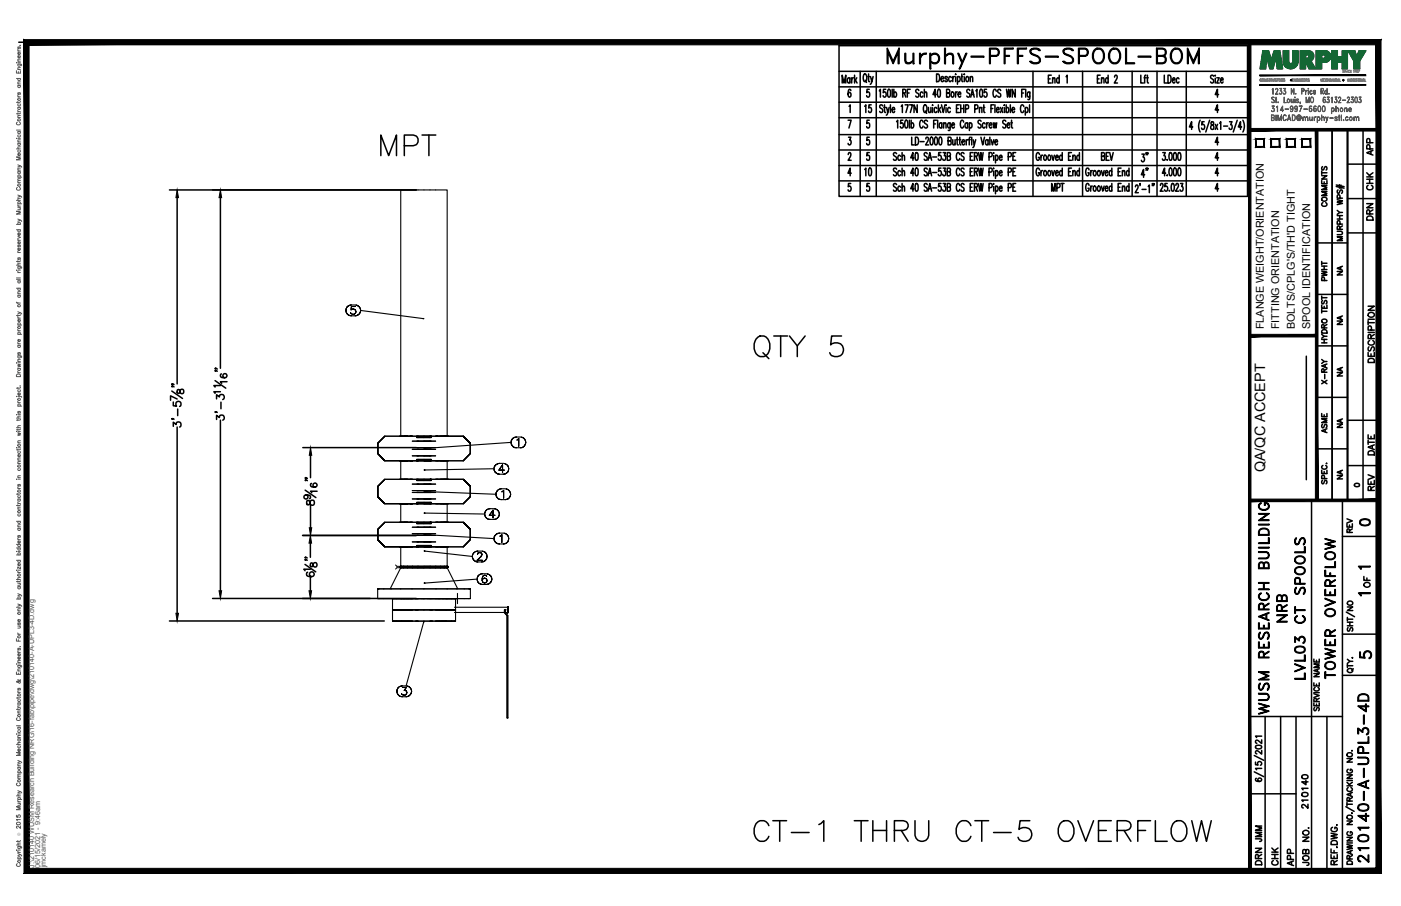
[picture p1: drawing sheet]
<svg xmlns="http://www.w3.org/2000/svg" width="432mm" height="279mm" viewBox="0 0 432 279" stroke-linecap="round" stroke-linejoin="round" font-family="sans-serif">
<defs><g id="words">
<text font-size="11.5" x="231.1" y="111.8">QTY 5</text>
<g font-size="10.6">
<text x="272.3" y="22.6">Murphy-PFFS-SPOOL-BOM</text>
<text x="116.1" y="49.4">MPT</text>
<text x="231.1" y="260.7">CT-1 THRU CT-5 OVERFLOW</text>
</g>
<g font-size="6.6">
<text x="397.6" y="193" transform="rotate(-90 397.6 193)">NRB</text>
<text x="403.2" y="210.6" transform="rotate(-90 403.2 210.6)">LVL03 CT SPOOLS</text>
<text x="412.4" y="210.3" transform="rotate(-90 412.4 210.3)">TOWER OVERFLOW</text>
<text x="391.9" y="221.5" transform="rotate(-90 391.9 221.5)">WUSM RESEARCH BUILDING</text>
<text x="422.6" y="267.1" transform="rotate(-90 422.6 267.1)">210140-A-UPL3-4D</text>
</g>
<text font-size="5.7" x="417.7" y="204.3">5</text>
<g font-size="5.3">
<text x="269.5" y="36" transform="rotate(-90 269.5 36)">15</text>
<text x="269.5" y="55.4" transform="rotate(-90 269.5 55.4)">10</text>
<text x="417.7" y="163.3">0</text>
<text x="389.8" y="260.7" transform="rotate(-90 389.8 260.7)">JMM</text>
<text x="389.8" y="267.8" transform="rotate(-90 389.8 267.8)">DRN</text>
<text x="399.7" y="268.1" transform="rotate(-90 399.7 268.1)">APP</text>
</g>
<g font-size="4.9">
<text x="354.5" y="51.2" transform="rotate(-90 354.5 51.2)">3&quot;</text>
<text x="424" y="49" transform="rotate(-90 424 49)">APP</text>
<text x="354.5" y="55.7" transform="rotate(-90 354.5 55.7)">4&quot;</text>
<text x="424" y="59.6" transform="rotate(-90 424 59.6)">CHK</text>
<text x="409.9" y="64.9" transform="rotate(-90 409.9 64.9)">COMMENTS</text>
<text x="424" y="69.1" transform="rotate(-90 424 69.1)">DRN</text>
<text x="409.9" y="87.8" transform="rotate(-90 409.9 87.8)">PWHT</text>
<text x="424.4" y="112.9" transform="rotate(-90 424.4 112.9)">DESCRIPTION</text>
<text x="409.9" y="119.6" transform="rotate(-90 409.9 119.6)">X-RAY</text>
<text x="409.9" y="134.8" transform="rotate(-90 409.9 134.8)">ASME</text>
<text x="424.4" y="141.5" transform="rotate(-90 424.4 141.5)">DATE</text>
<text x="424.4" y="152.4" transform="rotate(-90 424.4 152.4)">REV</text>
<text x="417.7" y="165.5" transform="rotate(-90 417.7 165.5)">REV</text>
<text x="423" y="182.4" transform="rotate(-90 423 182.4)">OF</text>
<text x="403.9" y="250.5" transform="rotate(-90 403.9 250.5)">210140</text>
<text x="394.8" y="268.1" transform="rotate(-90 394.8 268.1)">CHK</text>
<text x="404.3" y="268.1" transform="rotate(-90 404.3 268.1)">JOB NO.</text>
</g>
<g font-size="4.4">
<text x="414.5" y="86.1" transform="rotate(-90 414.5 86.1)">NA</text>
<text x="414.5" y="101.2" transform="rotate(-90 414.5 101.2)">NA</text>
<text x="414.5" y="117.1" transform="rotate(-90 414.5 117.1)">NA</text>
<text x="414.5" y="133" transform="rotate(-90 414.5 133)">NA</text>
<text x="389.9" y="145.7" transform="rotate(-90 389.9 145.7)">QA/QC ACCEPT</text>
<text x="414.5" y="148.9" transform="rotate(-90 414.5 148.9)">NA</text>
</g>
<text font-size="4" x="416.3" y="151.3">0</text>
<g font-size="3.5">
<text x="417.3" y="176.7">1</text>
<text x="417.3" y="184.9">1</text>
</g>
<g font-size="3.3">
<text x="389.5" y="101.5" transform="rotate(-90 389.5 101.5)">FLANGE WEIGHT/ORIENTATION</text>
<text x="394.3" y="101.5" transform="rotate(-90 394.3 101.5)">FITTING ORIENTATION</text>
<text x="399.1" y="101.5" transform="rotate(-90 399.1 101.5)">BOLTS/CPLG'S/TH'D TIGHT</text>
<text x="403.8" y="101.5" transform="rotate(-90 403.8 101.5)">SPOOL IDENTIFICATION</text>
</g>
<g font-size="2.2" fill="#545454">
<text x="10.5" y="267.5" transform="rotate(-90 10.5 267.5)">J:\210140 WUSM Research Building NRG\16-fab\pipe\dwg\210140-A-UPL3-4D.dwg</text>
<text x="12.4" y="267.5" transform="rotate(-90 12.4 267.5)">06/15/2021 - 9:46am</text>
<text x="14.1" y="267.4" transform="rotate(-90 14.1 267.4)">jmckamely</text>
</g>
<text font-size="1.3" fill="#545454" x="6.3" y="257.9" transform="rotate(-90 6.3 257.9)">Ó</text>
</g></defs>
<!-- layer: HP-TWR-BOLT-GSKT -->
<g fill="none" stroke="#000" stroke-width=".34">
<path d="M106.6 95.7l.1 .6-.1-.6M106.7 95.2l-.1 .5 .1-.5M106.7 96.3l.2 .4-.2-.4M106.9 94.7l-.2 .5 .2-.5M106.9 96.7l.4 .4-.4-.4M107.3 94.4l-.4 .3 .4-.3M107.3 97.1l.5 .2-.5-.2M107.8 94.1l-.5 .3 .5-.3M107.8 97.3l.5 .1-.5-.1M108.2 96.7l-.1-.2 .1 .2M108.2 95.6l.1-.2-.1 .2M108.3 94.1h-.5h.5"/>
<path d="M108.3 97.4h1.2M108.3 94.1h1.2M108.3 94.5l-.1 1.1 .1-1.1M108.3 96.8l-.1-.1 .1 .1M108.3 95.4l.4-.1-.4 .1M108.7 96.9l-.4-.1 .4 .1M108.7 95.3h.3h-.3M109 96.9h-.3h.3M109 95.3l.3 .1-.3-.1M109.3 96.8l-.3 .1 .3-.1M109.3 95.4l.2 .3-.2-.3M109.5 94.5h-1.2h1.2"/>
<path d="M109.5 97.4l.5-.1-.5 .1M109.5 96.6l-.2 .2 .2-.2M109.5 95.7l.2 .3-.2-.3M109.7 96l-.2 .6zM110 94.1h-.5h.5M110 97.3l.4-.2-.4 .2M110.4 94.4l-.4-.3 .4 .3M110.4 97.1l.4-.4-.4 .4M110.8 94.7l-.4-.3 .4 .3M110.8 96.7l.3-.4-.3 .4M111.1 95.2l-.3-.5 .3 .5M111.1 96.3l.1-.6-.1 .6"/>
<path d="M111.2 95.7l-.1-.5 .1 .5M111.2 95.7l19.2 2.5M130.4 98.2l.3 .1zM116.4 136.7l2.2-2.2-2.2 2.2v3.2v-3.2v3.2l2.2 2.2-2.2-2.2 2.2 2.2-2.2-2.2zM118.6 134.5l-2.2 2.2 2.2-2.2M118.6 134.5h7.6M123.2 134.5h5.6M123.5 134.5v-75.9h14.3v75.9M124.5 134.5h-1.3h1.3M124.6 134.5h3.8M127.1 138h7.2M127.1 136h7.2"/>
<path d="M127.1 138.6h7.2M128.4 134.9h.4h-.4M128.4 134.5h2.3h-1.9M128.4 134.5h4.5M128.8 138h1.9M128.8 136h1.9M128.8 134.9h1.9h-1.9M128.8 138.6h1.9M128.8 134.5h-.4h.4M130.7 138h1.8h-1.8M130.7 136h1.8h-1.8M130.7 134.9h1.8h-1.8"/>
<path d="M130.7 138.3l.3-.1zM132.5 134.9h.4h-.4M132.5 138.6h-1.8h1.8M132.9 134.5h2.1M132.9 134.5h5.3h-1.4M135.7 134.5h1.1h-1.1M142.8 134.5h-7.6h7.6M142.8 134.5l2.2 2.2-2.2-2.2 2.2 2.2v3.2l-2.2 2.2 2.2-2.2v-3.2v3.2v-3.2zM157.5 136.4l.1 .5-.1-.5M157.5 136.4l-26.5 1.9M157.6 135.9l-.1 .5 .1-.5M157.6 136.9l.2 .5-.2-.5"/>
<path d="M157.8 135.5l-.2 .4 .2-.4M157.8 137.4l.4 .4-.4-.4M158.2 135.1l-.4 .4 .4-.4M158.2 137.8l.5 .2-.5-.2M158.7 134.9l-.5 .2 .5-.2M158.7 138l.5 .1-.5-.1M159.2 134.8l-.5 .1 .5-.1M159.2 138.1h1.2M159.2 134.8h1.2M159.3 135.7l.2-.1-.2 .1M159.5 135.6l.4-.4-.4 .4M159.9 135.2v2.4v-2.4"/>
<path d="M160.4 138.1l.5-.1-.5 .1M160.9 134.9l-.5-.1 .5 .1M160.9 138l.5-.2-.5 .2M161.4 135.1l-.5-.2 .5 .2M161.4 137.8l.3-.4-.3 .4M161.7 135.5l-.3-.4 .3 .4M161.7 137.4l.3-.5-.3 .5M162 135.9l-.3-.4 .3 .4M162 136.9v-.5v.5M162 136.4v-.5v.5M116.4 150l2.2-2.2-2.2 2.2v3.1v-3.1v3.1l2.2 2.2-2.2-2.2 2.2 2.2-2.2-2.2zM118.6 147.8l-2.2 2.2 2.2-2.2"/>
<path d="M118.6 155.3h7.6h-7.6M118.6 142.1h7.6h-7.6M118.6 147.8h7.6M123.2 155.3h1.4zM123.2 147.8h5.6M123.2 142.1h1.4zM123.5 142.1v5.7M123.5 155.3v5.8M124.5 147.8h-1.3h1.3M124.6 155.3h1.8zM124.6 147.8h3.8M124.6 142.1h1.8z"/>
<path d="M126.4 155.3h2zM126.4 142.1h2zM127.1 140.6h7.2M127.1 151.3h7.2M127.1 149.3h7.2M127.1 151.9h7.2M127.1 153.9h7.2M128.4 155.3h2.3zM128.4 147.8h2.3h-1.9M128.4 147.8h4.5M128.4 155.3h4.5M128.4 148.2h.4h-.4"/>
<path d="M128.4 142.1h2.3zM128.4 142.1h4.5M128.8 147.8h-.4h.4M128.8 141.7h-.4h.4M128.8 140.6h1.9M128.8 151.3h1.9M128.8 149.3h1.9M128.8 148.2h1.9h-1.9M128.8 154.9h-.4h.4M128.8 151.9h1.9M128.8 153.9h1.9M130.7 151.6h.3z"/>
<path d="M130.7 141.7h-1.9h1.9M130.7 151.3h1.8h-1.8M130.7 149.3h1.8h-1.8M130.7 148.2h1.8h-1.8M130.7 144.9h.3zM130.7 154.9h-1.9h1.9M130.7 158.2l.3 .1zM131 151.6l21.9 .8M131 158.2l18.4 .3M132.5 140.6h-1.8h1.8M132.5 141.7h-1.8h1.8M132.5 148.2h.4h-.4"/>
<path d="M132.5 151.9h-1.8h1.8M132.5 153.9h-1.8h1.8M132.5 154.9h-1.8h1.8M132.9 155.3h2.1h-2.1M132.9 147.8h2.1M132.9 147.8h5.3h-1.4M132.9 141.7h-.4h.4M132.9 154.9h-.4h.4M132.9 142.1h2.1h-2.1M135 155.3h-.7h.7M135 155.3h1.8h-1.8M135 142.1h-.7h.7"/>
<path d="M135 142.1h1.8h-1.8M135.2 155.3h7.6M135.2 142.1h7.6M135.7 147.8h1.1h-1.1M136.8 155.3h-1.1h1.1M136.8 155.3h1.4h-1.4M136.8 142.1h-1.1h1.1M136.8 142.1h1.4h-1.4M137.8 142.1v5.7M137.8 155.3v5.8M138.2 155.3h-1.4h1.4M138.2 142.1h-1.4h1.4"/>
<path d="M142.8 147.8h-7.6h7.6M142.8 155.3l2.2-2.2-2.2 2.2M142.8 147.8l2.2 2.2-2.2-2.2 2.2 2.2v3.1l-2.2 2.2 2.2-2.2v-3.1v3.1v-3.1zM142.8 142.1l2.2-2.2-2.2 2.2M149.4 158.5l.1 .5-.1-.5M149.5 158l-.1 .5 .1-.5M149.5 159l.2 .5-.2-.5M149.7 157.6l-.2 .4 .2-.4M149.7 159.5l.4 .4-.4-.4M150.1 157.2l-.4 .4 .4-.4M150.1 159.9l.4 .2-.4-.2M150.5 157l-.4 .2 .4-.2"/>
<path d="M150.8 158.9h1.8h-1.8M151 156.9l-.5 .1 .5-.1M151 156.9h1.2M152 157.3l-1.2 1.6 1.2-1.6M152 157.3v2.4v-2.4M152.3 144.6v.5v-.5M152.3 144.6l-21.3 .3M152.3 144v.6v-.6M152.3 145.1l.3 .5-.3-.5M152.6 143.6l-.3 .4 .3-.4M152.6 145.6l.4 .3-.4-.3M152.7 157l-.5-.1 .5 .1"/>
<path d="M152.9 152.4v.5v-.5M152.9 151.9v.5v-.5M152.9 152.9l.3 .5-.3-.5M153 143.2l-.4 .4 .4-.4M153 145.9l.4 .3-.4-.3M153.2 151.5l-.3 .4 .3-.4M153.2 153.4l.3 .4-.3-.4M153.2 157.2l-.5-.2 .5 .2M153.2 159.9l.4-.4-.4 .4M153.4 143l-.4 .2 .4-.2M153.4 146.2h.6h-.6M153.5 151.1l-.3 .4 .3-.4"/>
<path d="M153.5 153.8l.5 .2-.5-.2M153.6 157.6l-.4-.4 .4 .4M153.6 159.5l.2-.5-.2 .5M153.7 145h1.7h-1.7M153.8 158l-.2-.4 .2 .4M153.8 159l.1-.5-.1 .5M153.9 158.5l-.1-.5 .1 .5M154 142.9l-.6 .1 .6-.1M154 146.2h1.1M154 142.9h1.1M154 150.8l-.5 .3 .5-.3M154 154l.5 .1-.5-.1"/>
<path d="M154.5 150.7l-.5 .1 .5-.1M154.5 154.1h1.2M154.5 150.7h1.2M154.7 151.7l.2-.1-.2 .1M154.9 151.6l.3-.4-.3 .4M154.9 143.4l-1.2 1.6 1.2-1.6M154.9 143.4v2.4v-2.4M155.1 146.2h.5h-.5M155.2 151.2v2.4v-2.4M155.6 143l-.5-.1 .5 .1M155.6 146.2l.5-.3-.5 .3M155.7 154.1l.5-.1-.5 .1"/>
<path d="M156.1 143.2l-.5-.2 .5 .2M156.1 145.9l.4-.3-.4 .3M156.2 150.8l-.5-.1 .5 .1M156.2 154l.5-.2-.5 .2M156.5 143.6l-.4-.4 .4 .4M156.5 145.6l.2-.5-.2 .5M156.7 151.1l-.5-.3 .5 .3M156.7 153.8l.3-.4-.3 .4M156.7 144l-.2-.4 .2 .4M156.7 145.1l.1-.5-.1 .5M156.8 144.6l-.1-.6 .1 .6M157 151.5l-.3-.4 .3 .4"/>
<path d="M157 153.4l.3-.5-.3 .5M157.3 151.9l-.3-.4 .3 .4M157.3 152.9l.1-.5-.1 .5M157.4 152.4l-.1-.5 .1 .5M116.4 163.3l2.2-2.2-2.2 2.2v3.1v-3.1v3.1l2.2 2.2-2.2-2.2 2.2 2.2-2.2-2.2zM118.6 161.1l-2.2 2.2 2.2-2.2M118.6 168.6h7.6h-7.6M118.6 161.1h7.6M123.2 168.6h1.4zM123.2 161.1h5.6M123.5 168.6v6.1h14.3v-6.1M123.5 175.1h7.2h-7.2l-3.2 6.5"/>
<path d="M124.5 161.1h-1.3h1.3M124.6 168.6h1.8zM124.6 161.1h3.8M126.4 168.6h2zM127.1 165.1h7.2M127.1 167.1h7.2M127.1 164.6h7.2M127.1 162.6h7.2M128.4 168.6h2.3zM128.4 161.1h2.3h-1.9M128.4 161.1h4.5M128.4 168.6h4.5"/>
<path d="M128.4 161.5h.4h-.4M128.8 168.2h-.4h.4M128.8 165.1h1.9M128.8 167.1h1.9M128.8 161.1h-.4h.4M128.8 164.6h1.9M128.8 162.6h1.9M128.8 161.5h1.9h-1.9M130.7 168.2h-1.9h1.9M130.7 169.9l.3 .1zM130.7 164.8l.3 .1zM130.7 164.6h1.8h-1.8"/>
<path d="M130.7 162.6h1.8h-1.8M130.7 161.5h1.8h-1.8M130.7 175.1h3.6zM130.7 179.8l.3-.1zM131 170l14.6 1.6M131 164.9l21.3 1.2M132.5 165.1h-1.8h1.8M132.5 167.1h-1.8h1.8M132.5 168.2h-1.8h1.8M132.5 161.5h.4h-.4M132.9 168.2h-.4h.4M132.9 168.6h2.1h-2.1"/>
<path d="M132.9 161.1h2.1M132.9 161.1h5.3h-1.4M134.3 175.1h1.4h-1.4M135 168.6h-.7h.7M135 168.6h1.8h-1.8M135.2 168.6h7.6M135.7 161.1h1.1h-1.1M135.7 175.1h1.1h-1.1M136.8 168.6h-1.1h1.1M136.8 168.6h1.4h-1.4M136.8 175.1h.8h-.8M137.8 175.1h-.2h.2l3.3 6.5"/>
<path d="M138.2 168.6h-1.4h1.4M142.8 161.1h-7.6h7.6M142.8 168.6l2.2-2.2-2.2 2.2M142.8 161.1l2.2 2.2-2.2-2.2 2.2 2.2v3.1l-2.2 2.2 2.2-2.2v-3.1v3.1v-3.1zM145.6 171.6l.1 .5-.1-.5M145.7 171.1l-.1 .5 .1-.5M145.7 172.1l.2 .5-.2-.5M145.9 170.6l-.2 .5 .2-.5M145.9 172.6l.4 .4-.4-.4M146.3 170.3l-.4 .3 .4-.3M146.3 173l.5 .2-.5-.2M146.8 170l-.5 .3 .5-.3"/>
<path d="M146.8 173.2l.5 .1-.5-.1M147.1 172.8h1.6h-1.6M147.1 178.6v.5v-.5M147.1 178.6l-16.1 1.2M147.1 178.1v.5v-.5M147.1 179.1l.2 .5-.2-.5M147.2 171h.1M147.2 170.9l.1-.3-.1 .3M147.3 170h-.5h.5M147.3 170.6h.1M147.3 173.3h1.1M147.3 170h1.1"/>
<path d="M147.3 177.6l-.2 .5 .2-.5M147.3 179.6l.4 .3-.4-.3M147.4 170.5l.2-.1-.2 .1M147.6 170.4h.5h-.5M147.7 177.2l-.4 .4 .4-.4M147.7 179.9l.5 .3-.5-.3M148.1 170.4l.2 .1-.2-.1M148.2 171.7l-1.1 1.1 1.1-1.1M148.2 177l-.5 .2 .5-.2M148.3 170.5h.1M148.4 171.3l-.2 .4 .2-.4M148.4 170.6l.1 .3-.1-.3"/>
<path d="M148.4 173.3l.6-.1-.6 .1M148.5 171.1l-.1 .2 .1-.2M148.5 170.9v.2v-.2M148.6 178.4v.6v-.6M148.7 176.9l-.5 .1 .5-.1M148.7 176.9h1.2M148.7 177.9l-.1 .5 .1-.5M148.7 178.6v.8zM148.7 179.4l.3 .2-.3-.2M149 170h-.6h.6M149 173.2l.4-.2-.4 .2M149 177.5l-.3 .4 .3-.4"/>
<path d="M149 178.4l-.3 .2 .3-.2M149 179.6l.3 .2-.3-.2M149.3 177.4l-.3 .1 .3-.1M149.3 178.3l-.3 .1 .3-.1M149.3 179.8h.1M149.4 170.3l-.4-.3 .4 .3M149.4 173l.4-.4-.4 .4M149.4 178.3h.1M149.4 179.8l.4-.2-.4 .2M149.5 177.4h-.2h.2M149.8 178.4l-.4-.1 .4 .1M149.8 179.6l.2-.2-.2 .2"/>
<path d="M149.8 170.6l-.4-.3 .4 .3M149.8 172.6l.2-.5-.2 .5M149.9 177.5l-.4-.1 .4 .1M150 178.6l-.2-.2 .2 .2M150 177.7l-.1-.2 .1 .2M150 179.4l.1-.3-.1 .3M150 178.6l.1 .5zM150 171.1l-.2-.5 .2 .5M150 172.1l.1-.5-.1 .5M150.1 171.6l-.1-.5 .1 .5M150.4 177l-.5-.1 .5 .1M150.5 160.1l.5 .1-.5-.1"/>
<path d="M150.9 177.2l-.5-.2 .5 .2M150.9 179.9l.3-.3-.3 .3M151 160.2h1.2M151.2 177.6l-.3-.4 .3 .4M151.2 179.6l.3-.5-.3 .5M151.5 178.1l-.3-.5 .3 .5M151.5 179.1l.1-.5-.1 .5M151.6 178.6l-.1-.5 .1 .5M152.2 160.2l.5-.1-.5 .1M152.3 166.1v.5v-.5M152.3 165.6v.5v-.5M152.3 166.6l.3 .5-.3-.5"/>
<path d="M152.6 165.1l-.3 .5 .3-.5M152.6 167.1l.4 .4-.4-.4M152.7 160.1l.5-.2-.5 .2M153 164.7l-.4 .4 .4-.4M153 167.5l.4 .2-.4-.2M153.4 164.5l-.4 .2 .4-.2M153.4 167.7l.6 .1-.6-.1M154 164.4l-.6 .1 .6-.1M154 167.8h1.1M154 164.4h1.1M154.1 165.3h.2h-.2M154.3 165.3l.4-.4-.4 .4"/>
<path d="M154.7 164.9v2.4v-2.4M155.1 167.8l.5-.1-.5 .1M155.6 164.5l-.5-.1 .5 .1M155.6 167.7l.5-.2-.5 .2M156.1 164.7l-.5-.2 .5 .2M156.1 167.5l.4-.4-.4 .4M156.5 165.1l-.4-.4 .4 .4M156.5 167.1l.2-.5-.2 .5M156.7 165.6l-.2-.5 .2 .5M156.7 166.6l.1-.5-.1 .5M156.8 166.1l-.1-.5 .1 .5M116.4 181.6h.5h-.5v3h.5h-.5"/>
<path d="M116.9 184.6h27.6M116.9 181.6h27.6M121 191.5h.3M121.3 184.6h-.3h.3M121.3 188.1h-.3h.3M121.3 184.6h-.3v3.5h.3M121.3 191.5h-.3h.3M121.3 188.1h.9h-.9M121.3 191.5h2.5M122.2 184.6h-.9h.9M122.2 188.1h-.9h.9M122.2 191.5h-.9h.9"/>
<path d="M122.2 188.1h1.6h-1.6M122.2 191.5h18.2h-1.3M123.8 184.6h-.3h1M123.8 184.6h-1.6h1.6M123.8 188.1h-1.6h1.6M123.8 191.5h-1.6h1.6M123.8 191.5h11.7h-1.2M124.1 184.6h1.5h-1.8h2M125 184.6h3.2M125.6 188.1h-1.8h2M126.4 184.6h4.3h-2.7M127.1 188.1h-1.3h2.4"/>
<path d="M128.8 188.1h-.6h2.5M129.7 184.6h2.8h-.9M130.6 191.8l-5.4 19.7h-1.2M130.7 191.5v.3zM132.5 184.6h1.8h-.9M134.3 184.6h1.4h-.7M135.5 191.5h2.1h-1.9M135.7 184.6h1.1h-.5M136.8 184.6h.8h-.4M137.6 184.6h.1M140.1 188.9h16.4v-1.6v1.6M140.1 187.3h16.4"/>
<path d="M140.1 188.1h.3v3.4h-2.8M140.4 184.6h-.3h.3v3.5h-19.4h.3h-.3v3.4h1.2M141 183v1.6h-3.2h3.2v1.6M145 181.6h-.5h.5v3h-.5h.5M148.2 180.2h.5h-.5M148.7 180.2h1.2M149.9 180.2h.5h-.5M150.4 180.2l.5-.3-.5 .3M155.7 188.1h-.2v.9l.8 .9M155.7 189v-.9v.9M155.7 189l.8 .9M156.3 189.9l-.8-.9v-.9h.2v.9l.8 .9"/>
<path d="M156.3 189.9v31.5h.2v-31.5M156.5 187.3v1.6zM156.5 187.2v1.8zM122.3 213.2l.1 .5-.1-.5M122.4 212.7l-.1 .5 .1-.5M122.4 213.7l.2 .5-.2-.5M122.6 212.2l-.2 .5 .2-.5M122.6 214.2l.4 .3-.4-.3M123 211.8l-.4 .4 .4-.4M123 214.5l.5 .3-.5-.3M123.5 211.6l-.5 .2 .5-.2M123.5 214.8l.5 .1-.5-.1"/>
<path d="M123.8 213.9l.2 .4zM124 211.5l-.5 .1 .5-.1M124 214.9h1.2M124 212h1.3h-1.3M124 214.3l.7 .1zM124.6 212.9h.3h-.3M124.9 212.9l.3 .1-.3-.1M125 214.3l-.3 .1 .3-.1M125.2 213h.1M125.2 214.9l.5-.1-.5 .1M125.3 212l-.7 .9 .7-.9M125.3 214l-.3 .3 .3-.3"/>
<path d="M125.3 213.1l.1 .4-.1-.4M125.4 213.5l-.1 .5zM125.7 211.6l-.5-.1 .5 .1M125.7 214.8l.4-.3-.4 .3M126.1 211.8l-.4-.2 .4 .2M126.1 214.5l.4-.3-.4 .3M126.5 212.2l-.4-.4 .4 .4M126.5 214.2l.3-.5-.3 .5M126.8 212.7l-.3-.5 .3 .5M126.8 213.7l.1-.5-.1 .5M126.9 213.2l-.1-.5 .1 .5"/>
</g>
<g fill="#000">
<circle cx="132.5" cy="138" r=".17"/>
<circle cx="132.5" cy="136" r=".17"/>
<circle cx="132.5" cy="138.6" r=".17"/>
<circle cx="132.5" cy="149.3" r=".17"/>
<circle cx="132.5" cy="140.6" r=".17"/>
<circle cx="132.5" cy="153.9" r=".17"/>
<circle cx="132.5" cy="151.3" r=".17"/>
<circle cx="132.5" cy="151.9" r=".17"/>
<circle cx="132.5" cy="162.6" r=".17"/>
<circle cx="132.5" cy="165.1" r=".17"/>
<circle cx="132.5" cy="167.1" r=".17"/>
<circle cx="132.5" cy="164.6" r=".17"/>
<circle cx="124.5" cy="184.6" r=".17"/>
<circle cx="125.6" cy="184.6" r=".17"/>
<circle cx="127.1" cy="184.6" r=".17"/>
<circle cx="128.8" cy="184.6" r=".17"/>
<circle cx="130.7" cy="184.6" r=".17"/>
<circle cx="155.5" cy="188.1" r=".17"/>
<circle cx="155.7" cy="188.1" r=".17"/>
<circle cx="156.3" cy="221.4" r=".17"/>
</g>
<g fill="none" stroke="#000" stroke-width=".31">
<path d="M121.9 174.2l.4 .5h8.4M123.3 174.7h.3h-.3h.2h-.2h.2h-.2v.4h.3h-.3M123.6 175.1h5.2M123.6 174.7h.7zM124.3 174.7h1.2zM125.5 174.7h1.5zM127 174.7h1.8zM128.8 175.1h9M128.8 174.7h1.9zM128.8 175.1h1.9h-8.4l-.4 .4M130.7 174.7h7.1M132.6 175.1h-1.9h7.1"/>
<path d="M134.4 174.7h-1.8h1.8M135.9 174.7h-1.5h1.5M137 174.7h-1.1h1.1M137.8 174.7h-.8h.8M138 174.7h-.2h.2v.4h-.2h.2"/>
</g>
<!-- layer: PS-BDR -->
<g fill="#000" stroke="#000" stroke-width=".31">
<path d="M388.3 26.1v.2l32.6-.2zM388.3 26.3l32.6-.2v.2z"/>
<path d="M388.3 23.1v.3l32.6-.3zM388.3 23.4l32.6-.3v.3z"/>
<path d="M7.4 12.2v257.2l1.6-1.6zM7.4 12.2l1.6 1.6v254zM7.4 12.2l1.6 1.6 416.6-1.6zM9 13.8l416.6-1.6-1.5 1.6zM425.6 12.2l-1.5 1.6 1.5 255.6zM424.1 13.8l1.5 255.6-1.5-1.6zM7.4 269.4h418.2l-1.5-1.6zM9 267.8h415.1l-416.7 1.6z"/>
</g>
<!-- layer: PS-BDR-T -->
<g fill="none" stroke="#000" stroke-width=".47">
<path d="M415.3 40v114.3h-4.7v-114.2v114.2h-4.8v-114.2M387 42.9h2.6v2.4h-2.6zM391.8 42.9h2.6v2.4h-2.6zM396.6 42.9h2.5v2.4h-2.5zM401.3 42.9h2.6v2.4h-2.6zM411.8 57.5l2.5 .5M411.8 57.1l2.5 .5M412.4 58.6l-.3 .3 .3 .7 .4-.1 .4-.9 .5 .1 .1 .6-.3 .3M412.8 57v1M413.3 57.1v1M405.8 74.9h9.5M412.1 71.3h1.2l.5 .5-.1 .4-.4 .2h-1.2"/>
<path d="M412.1 61.6l1.7 .4-1.7 .3 1.7 .4-1.7 .4M412.1 67.5h1.7M412.1 66.5h1.7M412.1 64.9l.8 .6M412.9 70.7l-.1-.9-.4-.1-.3 .3v.7h1.7M412.9 66.5v1M413 69.1l-.1-.9-.5-.1-.3 .3v.7h1.7M413 61.1l-.1-.9-.5-.1-.3 .3v.7h1.7M413.8 73h-1.7l1.7 .6-1.7 .6h1.7M413.8 65.5h-.9l-.8 .6M413.8 69.7l-.9 .5M405.8 90.8h9.5"/>
<path d="M407.4 94.1v1h1.6v-1M407.4 96h1.6M407.4 91.3v1.1M407.4 95.4v1.1M407.4 91.8h1.6M407.4 98.7a.74 .74 0 0 1 1.1-.3 .74 .74 0 0 1 .2 1.1 .76 .76 0 0 1-.9 .1 .76 .76 0 0 1-.4-.9zM407.6 92.7l-.2 .3v.6h.6l.3-.8 .4-.1 .3 .3-.3 .7M408.1 94.5v.6M402.6 109.8v38.1M405.8 106.7h9.5M407.4 105.7h1.6M407.4 104.7h1.6"/>
<path d="M407.4 103.1l.7 .6M407.4 102a.9 .9 0 0 1 1.6 .2v.5h-1.6zM408.1 101.1l-.1-.9-.3-.1-.3 .3v.7h1.6M408.1 104.7v1M409 103.7h-.9l-.7 .6M409 100.1l-.9 .5M405.8 122.5h9.5M405.8 138.4h9.5M407.4 145v1h1.6v-1M407.6 148.2l-.2 .3 .2 .7 .4-.2 .4-.8 .5 .1 .1 .5-.3 .4M407.7 143.5a.59 .59 0 0 0-.3 .7 .59 .59 0 0 0 .6 .5h.4a.59 .59 0 0 0 .6-.5 .59 .59 0 0 0-.4-.7M408.1 145.4v.6"/>
<path d="M408.2 147.6l-.1-.9-.4-.2-.3 .4v.7h1.6M408.8 142.9h.2z"/>
</g>
<!-- layer: PS-DIM -->
<path d="M5.8 13h419" fill="none" stroke="#000" stroke-width=".47"/>
<!-- layer: 0 -->
<g fill="none" stroke="#000" stroke-width=".47">
<path d="M415.3 40v114.3M420.1 40v114.3M415.3 50.6h9.5M415.3 61.2h9.5M415.3 71.8h9.5M415.3 129.6h9.5M415.3 143.6h9.5M386.6 238l2.9 1.5M386.6 233l2.9 1.5M387 235v.8l.8 .1a.62 .62 0 0 1 0-.9 .62 .62 0 0 1 .9 .1 .62 .62 0 0 1-.2 .9M387 230l1-.2 .7 .2 .2 .3a1.01 1.01 0 0 1-1 .7 1.01 1.01 0 0 1-.9-.7zM388.9 237h-1.9l.3 .4"/>
<path d="M388.9 231.4v1.2l-1.6-1.1-.3 .7 .4 .3M388.9 228.2v1.1l-1.6-1.1-.3 .7 .4 .3M388.9 227h-1.9l.3 .4M387.2 240l-.2 .3a1.03 1.03 0 0 0 .9 .7 1.03 1.03 0 0 0 1-.6 .56 .56 0 0 0-.6-.5 .56 .56 0 0 0-.6 .5 .56 .56 0 0 0 .5 .6"/>
</g>
<g fill="#000" stroke="#000" stroke-width=".31">
<path d="M384.8 13l.8 255.6v-255.6zM384.8 13l.8 255.6h-.8z"/>
<path d="M385.2 39.6v.8l39.6-.8zM385.2 40.4l39.6-.8v.8z"/>
<path d="M424.5 40l.8 114.3v-114.3zM424.5 40l.8 114.3h-.8z"/>
<path d="M385.2 153.9v.8l39.6-.8zM385.2 154.7l39.6-.8v.8z"/>
</g>
<!-- layer: PS-LOGO -->
<g fill="none" stroke="#545454" stroke-width=".31">
<path d="M5.2 19.4h.1M5.5 19.8h.9l.2 .1v.4M5.5 15.3l.3 .4M5.5 18.9h.8M5.5 15.7h.8M5.5 19.3h.8M5.7 19.8a.38 .38 0 0 0-.1 .5 .38 .38 0 0 0 .6 0 .38 .38 0 0 0-.1-.5M5.7 14.4l-.2 .6h.3l.3-.6 .2 .3-.2 .4M6.1 17.2a.37 .37 0 0 1 .2 .5 .37 .37 0 0 1-.6 0 .37 .37 0 0 1 .1-.5v.7M6.1 16.2a.37 .37 0 0 1 .2 .5 .37 .37 0 0 1-.6 0 .37 .37 0 0 1 .1-.5v.6M6.2 14h.1M6.3 18.2l-.8 .1 .2 .6"/>
<path d="M5.1 21.8v.7h1.2v-.7M5.1 24.2h1.2M5.4 37.7a.43 .43 0 0 0-.3 .5 .43 .43 0 0 0 .4 .3h.3a.43 .43 0 0 0 .5-.3 .43 .43 0 0 0-.3-.5M5.5 34l.3 .4M5.5 29.4l.3 .5M5.5 31.3v.4M5.5 34.8v.4M5.5 36.2h.8M5.5 34.4h.8M5.5 33.1h.8M5.5 29.9h.8M5.5 26.4h.8"/>
<path d="M5.5 25.9h.8M5.5 21.4h.8M5.7 33.1a.38 .38 0 0 0-.1 .5 .38 .38 0 0 0 .6 0 .38 .38 0 0 0-.1-.5M5.7 32a.4 .4 0 0 0-.1 .6 .4 .4 0 0 0 .6 0 .4 .4 0 0 0-.1-.6M5.7 28.6l-.2 .5h.3l.3-.5 .2 .2-.2 .4M5.7 26.4a.38 .38 0 0 0-.1 .5 .38 .38 0 0 0 .6 0 .38 .38 0 0 0-.1-.5M5.7 24.2a.38 .38 0 0 0-.1 .6 .38 .38 0 0 0 .6 0 .38 .38 0 0 0-.1-.6M5.7 22.1v.4M6.3 35.6h-.8l.2 .6M6.3 34.8l-.3 .3h-.9M6.3 31.3l-.3 .3h-.9M6.3 25.3h-.8l.2 .6"/>
<path d="M6.3 20.9h-.8l.2 .5M391.9 34.2l.2 .2M392 36.3l.6-.1v-.6l-.6-.1v1.6l.6-.1v-.6h-.6M392.1 30l.4-.1 .3 .3a.38 .38 0 0 0-.6-.2 .38 .38 0 0 0-.1 .5l.4 .3a.46 .46 0 0 1 .2 .7 .46 .46 0 0 1-.7-.1 .41 .41 0 0 0 .6 .1 .41 .41 0 0 0 0-.6l-.6-.4zM392.3 33.3a.53 .53 0 0 1 .5 .8 .53 .53 0 0 1-.9 0l.5 .3 .4-.4M392.4 27.2l-.1 1.9v-1.7l-.2 .2zM392.4 36.3l.3 .1v.6l-.8 .2v-1.8l.8 .2v.6l-.3 .2M392.5 33.4l.3 .5-.3 .5M392.7 32.8l-.7-.1h.8l-.5 .7M392.7 32.7l-.5 .7 .6 .4M393.1 30.5l.4 .1zM393.1 29l.8 .1h-.8l.7-1.3-.2-.5-.5 .4 .1-.3a.39 .39 0 0 1 .6 0 .39 .39 0 0 1 0 .5l-.7 1.2"/>
<path d="M393.3 35.4v1.8zM393.3 29.9v1.8zM393.4 33l.4-.3v1.7l-.1-1.6zM393.9 35.4l.5 1.5 .6-1.5v1.8l-.1-1.4-.5 1.4-.5-1.4v1.4zM393.9 31.4l.1 .3zM393.9 31.5h.1M394.4 28.8l.1 .2M394.7 27.9a.52 .52 0 0 1 .4 .7 .52 .52 0 0 1-.7 .3l-.1-.2 .4 .3 .3-.4M394.7 33.9l.9 .1h-1l.7-1.3v1.7v-1.5l-.6 1.1M394.8 28l.2 .5-.2 .5M395 27.3l-.6-.1h.6l-.3 .8M395 27.2l-.4 .8 .4 .1v.3"/>
<path d="M395.5 28.8l.2 .2M395.7 35.5l.4-.1 .3 .4-.3-.3a.83 .83 0 0 0-.6 .8 .83 .83 0 0 0 .6 .8l.3-.3a.44 .44 0 0 1-.4 .4 .44 .44 0 0 1-.5-.4l-.1-.7zM395.8 29.9v1.7l.7 .1h-.7zM395.8 27.9a.52 .52 0 0 1 .5 .7 .52 .52 0 0 1-.8 .3v-.2l.4 .3 .4-.4M396 28l.3 .5-.3 .5M396 33.6l1.2 .1zM396.2 27.3l-.6-.1h.7l-.5 .8M396.2 27.2l-.4 .8 .3 .1 .2 .3M396.9 30.6a.52 .52 0 0 1 .6 .5 .52 .52 0 0 1-.6 .5l-.2-.4zM396.9 36.8h.8M397 36.7h.7M397.3 35.4l.6 1.8-.6-1.5-.5 1.5z"/>
<path d="M397.7 33.3l.3 .4 .5-.4M397.7 33.1l.3-.3 .5 .3M397.8 34.3h.5M397.9 30.5l.1 1 .3 .1 .3-.2-.3 .3-.4-.3zM398 27.2l.8 1.6v-1.6v1.9l-.8-1.6v1.6zM398 32.8l-.3 .4 .3 .5M398.2 32.8l.3 .5-.2 1.1M398.3 35.4a.89 .89 0 0 1 1 .9 .89 .89 0 0 1-1 .9zM398.3 35.5a.8 .8 0 0 1 .9 .8 .8 .8 0 0 1-.9 .8zM398.5 33.5l-.2 .2a.49 .49 0 0 1-.6-.2 .49 .49 0 0 1 .1-.6 .49 .49 0 0 1 .7 0v.4a.81 .81 0 0 1-.5 1.1l-.3-.2 .1 .2M398.5 33.3l-.3 .4M398.6 30.5v1.2z"/>
<path d="M399 30l.1 .2zM399.1 33.3l.3 .4 .4-.4M399.1 33.1l.3-.3 .4 .3M399.1 30h.1M399.1 30.5v1.2zM399.1 34.3h.6M399.4 28.8v.3zM399.4 28.9h.1M399.4 32.8l-.3 .4 .3 .5M399.5 32.8l.3 .5-.2 1.1M399.6 31.5h.6M399.6 30.8l.6 .6-.2 .3-.4-.3 .1 .2"/>
<path d="M399.6 30.7h.6M399.7 30.6v.3M399.8 33.5l-.1 .2a.48 .48 0 0 1-.7-.5 .48 .48 0 0 1 .8-.3l.1 .4a.83 .83 0 0 1-.5 1.1l-.3-.2 .1 .2M399.8 33.3l-.3 .4M399.9 35.6a.74 .74 0 0 1 1 .2 .74 .74 0 0 1-.1 1l-.1-1 .1 .9a.71 .71 0 0 0 0-1 .71 .71 0 0 0-1 0 .71 .71 0 0 0 0 1l.4 .4 .6-.2a.78 .78 0 0 1-1.1 0 .78 .78 0 0 1 .1-1.1zM400.1 30.6l.1 .2-.2-.3-.4 .3 .6 .5M400.1 31.2v.4M400.7 31.5h.1M400.8 31.9l-.1-.5-.1 .6M400.8 31.7v.1M401.3 28.1l.6-.1v-.6l-.6-.1-.1 1.8v-1.9h.5l.2 .8-.6 .2M401.3 32.7l-.7 1.7 .7-1.7h-.9l.9 .1"/>
<path d="M401.6 36v1.2zM401.8 33.6l1.2 .1zM401.8 36.1h.5l.1 1.1-.2-1-.3-.1-.3 .3zM402.4 27.8v1.3zM402.5 29.9l.5 1.5 .5-1.5v1.8l-.1-1.4-.4 1.4-.4-1.4-.1 1.4zM402.6 36.1h.4l.1 1.1-.1-1-.6 .2zM402.6 27.9l.3-.1-.5 .6zM403.2 27.2l.1 .3zM403.2 27.3h.1M403.2 27.8l.1 1.3zM403.5 34l.4 .4 .4-.4M403.5 33.8l.4-.4 .4 .4"/>
<path d="M403.6 36l.2 1 .6-.1-.3 .3-.4-.1zM403.7 32.8h.5M403.8 32.8l-.3 1.1 .3 .5M403.8 27.9l.4-.1 .2 .4-.2-.3a.49 .49 0 0 0-.5 .6 .49 .49 0 0 0 .6 .4l.1-.2-.4 .4-.2-.3zM403.8 33.4l-.3 .5M404.1 33.4l.2 .5-.2 .5M404.1 30l.2-.1a.95 .95 0 0 1 .6 .9 .95 .95 0 0 1-.6 .9 1.24 1.24 0 0 1-.2-1.7zM404.1 30.1l.2-.1a.87 .87 0 0 1 .5 .8 .87 .87 0 0 1-.5 .8l-.3-.6zM404.2 32.8l.1 .1-.4-.2a1.07 1.07 0 0 0 .1 1.7 .51 .51 0 0 0 .4-.7 .51 .51 0 0 0-.9-.1M404.4 36l.1 1.2zM404.8 28.4h.6l-.2-.5a.49 .49 0 0 0-.4 .6 .49 .49 0 0 0 .6 .4v-.2v.3a.53 .53 0 0 1-.6-.5 .53 .53 0 0 1 .6-.6l.1 .6h-.7M404.9 34l.3 .4 .5-.4"/>
<path d="M404.9 33.8l.3-.4 .5 .4M405 36l.1 1.2zM405.1 32.8h.5M405.1 32.8l-.2 1.1 .3 .5M405.2 33.4l-.3 .5M405.3 36.1l.3-.1-.5 .5zM405.4 33.4l.3 .5-.3 .5M405.5 32.8l.2 .1-.3-.2a1.02 1.02 0 0 0-.1 1.7 .51 .51 0 0 0 .4-.7 .51 .51 0 0 0-.8-.1M406 36v1.8zM406.2 36.1a.5 .5 0 0 1 .7 .5 .5 .5 0 0 1-.9 .3l.3 .2a.47 .47 0 0 0 .5-.6 .47 .47 0 0 0-.8-.2zM406.3 32.8l.3-.1a.99 .99 0 0 1 .5 .9 .99 .99 0 0 1-.5 .8l-.5-.7zM406.3 34.3h.6"/>
<path d="M406.3 32.8h.6M406.4 32.8l-.2 .6 .2 1M406.8 32.8l.2 .6-.2 1M407.2 28.1l.6-.1v-.6l-.6-.1-.1 1.8v-1.9l.7 .1 .1 .7-.7 .2M407.3 35.4l.1 1.8zM407.5 28.2l.4 .9-.3-.9M407.6 36.1h.5l.1 1.1-.2-1-.6 .2zM407.7 32.8l.2-.1a.99 .99 0 0 1 .6 .9 .99 .99 0 0 1-.6 .8l-.4-.7zM407.7 34.3h.5M407.7 32.8h.5M407.8 32.8l-.2 .6 .2 1M407.8 31.3l.3 .3 .4-.3"/>
<path d="M407.8 31l.3-.3 .4 .3M408 30.1h.4M408 30l-.2 1.1 .3 .5M408.1 30.7l-.3 .4M408.2 32.8l.2 .6-.2 1M408.2 30.7l.3 .4-.3 .5M408.4 30l.1 .2-.3-.3a1.1 1.1 0 0 0 0 1.8 .53 .53 0 0 0 .3-.6 .53 .53 0 0 0-.5-.4l-.2 .1M409 27.2l.1 1.9zM409 37l-.5-1 .5 1.2M409 31.4l.1 .2M409.3 30.6a.5 .5 0 0 1 .4 .6 .5 .5 0 0 1-.7 .3l-.1-.1 .5 .2 .3-.3M409.3 36l-.6 1.8z"/>
<path d="M409.4 30.7l.3 .4-.3 .5M409.6 28.8v.3zM409.6 28.9h.1M409.6 30l-.6-.1h.7l-.4 .8M409.6 29.9l-.4 .8 .5 .3M409.8 36.4h1.1zM410.4 33.3v1.7zM410.6 33.3a.5 .5 0 0 1 .7 .6 .5 .5 0 0 1-.9 .3l.3 .2a.47 .47 0 0 0 .5-.6 .47 .47 0 0 0-.8-.3zM410.6 29.9l-.1 1.8v-1.6l-.2 .2zM411.3 31.4l.2 .2M411.5 37h.6M411.5 36.4l.6 .5v.2l-.4 .1-.3-.3 .2 .2"/>
<path d="M411.5 36.2h.6M411.6 36.1v.3M411.6 30.7l.5 .3M411.6 30.6a.5 .5 0 0 1 .5 .6 .5 .5 0 0 1-.8 .3v-.1l.5 .2 .3-.3M411.7 32.7l.1 1.7zM411.8 30.7l.3 .4-.3 .5M412 36.1l.1 .2-.2-.3-.5 .3 .7 .5M412 36.7v.4M412 33.3h.5v1.1v-.8l-.2-.3-.5 .3zM412 30l-.6-.1h.7l-.5 .8M412 29.9l-.4 .8M412.5 36l.5 .1z"/>
<path d="M412.5 31.6l.8 .1h-.8l.7-1.3-.2-.4-.5 .3 .1-.2a.39 .39 0 0 1 .6-.1 .39 .39 0 0 1 0 .6l-.7 1.1M412.7 35.4l.1 1.8zM413.4 35.4l.1 1.8zM413.7 30.8l1 .1zM414 36.9l.1 .3zM414 37h.1M414.4 33.3v1.1zM414.6 33.3h.5l.1 1.1-.1-1-.3-.1-.4 .3zM414.7 36.3l.3-.3 .4 .4v-.2a.46 .46 0 0 0-.7 .4 .46 .46 0 0 0 .7 .4l.1-.1a.51 .51 0 0 1-.8 .1 .51 .51 0 0 1 0-.7zM415.2 31.6l.8 .1h-.9l.8-1.3-.2-.4-.4 .1-.1 .2 .1-.2 .4-.2 .2 .7-.7 1.1M415.7 33.8h.7l-.2-.5a.48 .48 0 0 0-.5 .6 .48 .48 0 0 0 .6 .4l.1-.2-.1 .3a.52 .52 0 0 1-.7-.6 .52 .52 0 0 1 .8-.4l.1 .5h-.8M416.4 31.4l.2 .2"/>
<path d="M416.7 30.6a.5 .5 0 0 1 .5 .6 .5 .5 0 0 1-.8 .3l-.1-.1 .5 .2 .3-.3M416.9 30.7l.2 .4-.2 .5M417.1 30l-.6-.1h.6l-.4 .8M417.1 29.9l-.5 .8 .5 .3M417.3 36l.1 1.2zM417.5 36.1h.5l.1 1.1-.1-.8-.2-.3-.4 .3zM417.7 30l.2-.1a1.07 1.07 0 0 1 0 1.8l-.4-.8zM417.7 31.5h.5M417.7 30.1h.5M417.8 30l-.2 .7 .2 .9M418.2 30l.1 .7-.1 .9M418.3 36.1h.4l.1 1.1-.1-1-.3-.1-.3 .3z"/>
<path d="M418.8 31.4l.2 .2M419.1 30.6a.5 .5 0 0 1 .4 .6 .5 .5 0 0 1-.7 .3l-.1-.1 .5 .2 .3-.3M419.3 30.7l.2 .4-.2 .5M419.4 30l-.6-.1h.7l-.4 .8M419.4 29.9l-.4 .8 .5 .3M5.2 42.7h.1M5.1 45.9h1.2M5.1 40.1h1.2M5.4 57.8a.43 .43 0 0 0-.3 .5 .43 .43 0 0 0 .4 .4h.3a.43 .43 0 0 0 .5-.4 .43 .43 0 0 0-.3-.5M5.5 50.8l.8 .4-.8 .3M5.5 56.3h.8M5.5 54.6h1.2"/>
<path d="M5.5 52.9h.8M5.5 52.5h.8M5.5 44.2h.8M5.5 43.8h.8M5.5 40.6h.8M5.5 42.7h.8M5.7 54.6a.38 .38 0 0 1-.1-.5 .38 .38 0 0 1 .6 0 .38 .38 0 0 1-.1 .5M5.7 52.9a.38 .38 0 0 0-.1 .6 .38 .38 0 0 0 .6 0 .38 .38 0 0 0-.1-.6M5.7 46.3a.38 .38 0 0 0-.1 .6 .38 .38 0 0 0 .6 0 .38 .38 0 0 0-.1-.6M5.7 44.2a.38 .38 0 0 0-.1 .5 .38 .38 0 0 0 .6 0 .38 .38 0 0 0-.1-.5M5.7 41.6a.38 .38 0 0 0-.1 .6 .38 .38 0 0 0 .6 0 .38 .38 0 0 0-.1-.6M5.7 40.6a.38 .38 0 0 0-.1 .5 .38 .38 0 0 0 .6 0 .38 .38 0 0 0-.1-.5"/>
<path d="M6.1 47.3a.37 .37 0 0 1 .2 .6 .37 .37 0 0 1-.6 0 .37 .37 0 0 1 .1-.6v.7M6.3 55.7l-.8 .1 .2 .5M6.3 55.1h-.8l.2 .6M6.3 51.8l-.8 .1 .2 .6M6.3 51.2l.4 .4M6.3 48.4h-1.2l1.2 .4-1.2 .5h1.2M6.3 45.3h-.8l.2 .6M6.3 43.1l-.8 .1 .2 .6M5.1 70.9h1.2M5.1 69.2h1.2M5.1 61.8h1.2M5.5 77.4l.3 .5"/>
<path d="M5.5 73.7l.3 .4M5.5 72.8l.8 .4-.8 .3M5.5 67.5l.8 .4-.8 .3M5.5 63.1l.3 .5M5.5 60.1l.8 .4-.8 .3M5.5 77.9h.8M5.5 74.1h.8M5.5 64h.8M5.5 63.6h.8M5.5 62.9h1.2M5.7 79.4l-.2 .6h.3l.3-.6 .2 .3-.2 .4M5.7 75.6l-.2 .5h.3l.3-.5 .2 .2-.2 .4"/>
<path d="M5.7 70.9a.38 .38 0 0 0-.1 .5 .38 .38 0 0 0 .6 0 .38 .38 0 0 0-.1-.5M5.7 69.2a.38 .38 0 0 1-.1-.6 .38 .38 0 0 1 .6 0 .38 .38 0 0 1-.1 .6M5.7 62.9a.38 .38 0 0 1-.1-.6 .38 .38 0 0 1 .6 0 .38 .38 0 0 1-.1 .6M6 64l.3 .3-.1 .3-.7 .1M6.1 76.5a.37 .37 0 0 1 .2 .6 .37 .37 0 0 1-.6 0 .37 .37 0 0 1 .1-.6v.7M6.1 74.5a.37 .37 0 0 1 .2 .6 .37 .37 0 0 1-.6 0 .37 .37 0 0 1 .1-.6v.7M6.1 71.9a.37 .37 0 0 1 .2 .5 .37 .37 0 0 1-.6 0 .37 .37 0 0 1 .1-.5v.6M6.3 67.9l.4 .4M6.3 65.1h-1.2l1.2 .5-1.2 .4h1.2M6.3 61.2h-.8l.2 .6M6.3 60.5l.4 .4M5.1 93.2l.2 .3h1"/>
<path d="M5.2 83.4h.1M5.1 88.9h1.2M5.1 86.1h1.2M5.1 85.7h1.2M5.1 81.8h1.2M5.5 97.6l.3 .5M5.5 96.1l.8 .4-.8 .3M5.5 83.6l.3 .5M5.5 82.2l1 .1 .1 .4M5.5 80.4v.4M5.5 93.2v.4M5.5 97.1v.4"/>
<path d="M5.5 98.1h.8M5.5 91h.8M5.5 90.6h.8M5.5 86.6h.8M5.5 84.1h.8M5.5 83.3h.8M5.7 91a.38 .38 0 0 0-.1 .6 .38 .38 0 0 0 .6 0 .38 .38 0 0 0-.1-.6M5.7 88.9a.38 .38 0 0 0-.1 .5 .38 .38 0 0 0 .6 0 .38 .38 0 0 0-.1-.5M5.7 86.6a.38 .38 0 0 0-.1 .6 .38 .38 0 0 0 .6 0 .38 .38 0 0 0-.1-.6M5.7 82.2a.38 .38 0 0 0-.1 .6 .38 .38 0 0 0 .6 0 .38 .38 0 0 0-.1-.6M6.1 98.5a.37 .37 0 0 1 .2 .6 .37 .37 0 0 1-.6 0 .37 .37 0 0 1 .1-.6v.7M6.3 97.1l-.3 .2h-.9"/>
<path d="M6.3 96.5l.4 .3M6.3 89.9l-.8 .1 .2 .6M6.3 81.2h-.8l.2 .6M6.3 80.4l-.3 .2h-.9M5.2 112h.1M5.2 115.6a.69 .69 0 0 1 1.1 .1v.4h-1.2zM5.5 114.5l.3 .5M5.5 112.3l.8 .2-.8 .2 .8 .3-.8 .2M5.5 109.7h.9l.2 .1v.5M5.5 105.6l.3 .4M5.5 101.6l.3 .4M5.5 119.5v.4"/>
<path d="M5.5 115h.8M5.5 113.6h.8M5.5 111.4h.8M5.5 106.5h.8M5.5 106h.8M5.5 103.1h1.2M5.5 102h.8M5.5 100.2h1.2M5.5 111.9h.8M5.7 113.6a.38 .38 0 0 0-.1 .6 .38 .38 0 0 0 .6 0 .38 .38 0 0 0-.1-.6M5.7 109.7a.4 .4 0 0 0-.1 .6 .4 .4 0 0 0 .6 0 .4 .4 0 0 0-.1-.6M5.7 108.7l-.2 .6h.3l.3-.6 .2 .3-.2 .3"/>
<path d="M5.7 106.5a.38 .38 0 0 0-.1 .6 .38 .38 0 0 0 .6 0 .38 .38 0 0 0-.1-.6M5.7 103.1a.38 .38 0 0 1-.1-.5 .38 .38 0 0 1 .6 0 .38 .38 0 0 1-.1 .5M5.7 100.2a.4 .4 0 0 1-.1-.6 .4 .4 0 0 1 .6 0 .4 .4 0 0 1-.1 .6M6.1 104.7a.37 .37 0 0 1 .2 .5 .37 .37 0 0 1-.6 0 .37 .37 0 0 1 .1-.5v.7M6.2 119h.1M6.3 119.4l-.3 .3h-.9M6.3 110.8l-.8 .1 .2 .5M5.2 138.1h.1M5.2 133.1h.1M5.2 127.9h.1M5.2 122.3h.1M5.1 131.9h1.2"/>
<path d="M5.1 128.9h1.2M5.5 133.4l.8 .3-.8 .2 .8 .2-.8 .3M5.5 123.7l.3 .5M5.5 129.4v.3M5.5 132.3v.4M5.5 138.5v.4M5.5 136.6h.8M5.5 125.3h1.2M5.5 124.2h.8M5.5 122.2h1l.2 .3M5.5 138.1h.8M5.5 133h.8"/>
<path d="M5.5 127.9h.8M5.7 139.2a.38 .38 0 0 0-.1 .5 .38 .38 0 0 0 .6 0 .38 .38 0 0 0-.1-.5M5.7 126.9l-.2 .5h.3l.3-.5 .2 .2-.2 .4M5.7 125.3a.38 .38 0 0 1-.1-.6 .38 .38 0 0 1 .6 0 .38 .38 0 0 1-.1 .6M5.7 120.2a.38 .38 0 0 0-.1 .5 .38 .38 0 0 0 .6 0 .38 .38 0 0 0-.1-.5M6.1 121.2a.37 .37 0 0 1 .2 .6 .37 .37 0 0 1-.6 0 .37 .37 0 0 1 .1-.6v.7M6.3 138.4l-.3 .3h-.9M6.3 135.9l-.8 .1 .2 .6M6.3 132.2l-.3 .3h-.9M6.3 131.3h-.8l.2 .6M6.3 129.3l-.3 .3h-.9M6.3 128.3l-.8 .1 .2 .5"/>
<path d="M5.2 147.8h.1M5.5 154.8l.3 .5M5.5 150.2l.3 .5M5.5 152.1v.5M5.5 155.6v.5M5.5 157h.8M5.5 155.3h.8M5.5 153.9h.8M5.5 150.7h.8M5.5 147.3h.8M5.5 142.9h.8M5.5 141.9h.8"/>
<path d="M5.5 147.8h.8M5.7 158.5a.38 .38 0 0 0-.1 .5 .38 .38 0 0 0 .6 0 .38 .38 0 0 0-.1-.5M5.7 153.9a.38 .38 0 0 0-.1 .6 .38 .38 0 0 0 .6 0 .38 .38 0 0 0-.1-.6M5.7 152.8a.38 .38 0 0 0-.1 .6 .38 .38 0 0 0 .6 0 .38 .38 0 0 0-.1-.6M5.7 149.4l-.2 .5h.3l.3-.5 .2 .2-.2 .4M5.7 144.4a.38 .38 0 0 0-.1 .6 .38 .38 0 0 0 .6 0 .38 .38 0 0 0-.1-.6M6.1 140.2a.37 .37 0 0 1 .2 .6 .37 .37 0 0 1-.6 0 .37 .37 0 0 1 .1-.6v.7M6.3 156.4h-.8l.2 .6M6.3 155.6l-.3 .3h-.9M6.3 152.1l-.3 .3h-.9M6.3 146.7l-.8 .1 .2 .5M6.3 142.4h-.8l.2 .5"/>
<path d="M6.3 141.3h-.8l.2 .6M5.2 175.9h.1M5.2 170.1h.1M5.1 178.7h1.2M5.1 172.8h1.2M5.1 171.1h1.2M5.1 169h1.2M5.1 167.9h1.2M5.1 160.8h1.2M5.5 176.1l.3 .5M5.5 166l.3 .4M5.5 179.1v.4"/>
<path d="M5.5 179.9h.8M5.5 176.6h.8M5.5 166.4h.8M5.5 162.9h.8M5.5 162.5h.8M5.5 175.8h.8M5.5 170h.8M5.7 172.8a.38 .38 0 0 0-.1 .5 .38 .38 0 0 0 .6 0 .38 .38 0 0 0-.1-.5M5.7 171.1a.38 .38 0 0 1-.1-.5 .38 .38 0 0 1 .6 0 .38 .38 0 0 1-.1 .5M5.7 169a.38 .38 0 0 0-.1 .5 .38 .38 0 0 0 .6 0 .38 .38 0 0 0-.1-.5M5.7 167.9a.4 .4 0 0 0-.1 .6 .4 .4 0 0 0 .6 0 .4 .4 0 0 0-.1-.6M5.7 165.1l-.2 .6h.3l.3-.6 .2 .2-.2 .5"/>
<path d="M5.7 162.9a.38 .38 0 0 0-.1 .6 .38 .38 0 0 0 .6 0 .38 .38 0 0 0-.1-.6M5.7 160.8a.38 .38 0 0 0-.1 .5 .38 .38 0 0 0 .6 0 .38 .38 0 0 0-.1-.5M6 179.9l.3 .4-.8 .2M6.1 173.8a.37 .37 0 0 1 .2 .6 .37 .37 0 0 1-.6 0 .37 .37 0 0 1 .1-.6v.7M6.1 166.8a.37 .37 0 0 1 .2 .6 .37 .37 0 0 1-.6 0 .37 .37 0 0 1 .1-.6v.7M6.3 179.1l-.3 .3h-.9M6.3 178.1l-.8 .1 .2 .5M6.3 174.8v.7l-.8-.7v.7M6.3 161.8l-.8 .1 .2 .6M5.1 197v.7h1.2M5.1 187.3h1.2M5.1 184.7h1.2"/>
<path d="M5.5 195.2l.3 .4M5.5 186.3l.8 .3-.8 .3M5.5 183.1l.8 .3-.8 .4M5.5 195.6h.8M5.5 193.1h.8M5.5 188.4h.8M5.5 180.9h.8M5.7 199.9l-.2 .5h.3l.3-.5 .2 .2-.2 .4M5.7 192.1l-.2 .5h.3l.3-.5 .2 .2-.2 .4M5.7 184.7a.38 .38 0 0 1-.1-.5 .38 .38 0 0 1 .6 0 .38 .38 0 0 1-.1 .5M5.7 180.9a.4 .4 0 0 0-.1 .6 .4 .4 0 0 0 .6 0 .4 .4 0 0 0-.1-.6M5.7 197.3v.4"/>
<path d="M6 193.1l.3 .4-.8 .2M6.1 191a.37 .37 0 0 1 .2 .6 .37 .37 0 0 1-.6 0 .37 .37 0 0 1 .1-.6v.7M6.2 199.4h.1M6.3 187.7l-.8 .1 .2 .6M6.3 186.6l.4 .4M6.3 183.4l.4 .4M5.1 207.2v.8h1.2v-.8M5.2 204.8h.1M5.5 217.7l.3 .4M5.5 213.1l.3 .4M5.5 205.2l1 .1 .1 .4M5.5 200.7l.3 .5"/>
<path d="M5.5 215v.4M5.5 218.5v.4M5.5 219.9h.8M5.5 218.1h.8M5.5 216.8h.8M5.5 213.5h.8M5.5 206.9h.8M5.5 204.3h.8M5.5 201.2h.8M5.5 204.8h.8M5.6 209.6l-.1 .1a.7 .7 0 0 1 .7 .9h-.4l-.3-.5-.4 .2 .1 .1 .5-.1 .6-.6-.1-.1M5.7 216.8a.38 .38 0 0 0-.1 .5 .38 .38 0 0 0 .6 0 .38 .38 0 0 0-.1-.5"/>
<path d="M5.7 215.7a.38 .38 0 0 0-.1 .5 .38 .38 0 0 0 .6 0 .38 .38 0 0 0-.1-.5M5.7 212.2l-.2 .6h.3l.3-.6 .2 .3-.2 .3M5.7 205.2a.38 .38 0 0 0-.1 .6 .38 .38 0 0 0 .6 0 .38 .38 0 0 0-.1-.6M5.7 207.5v.5M6.1 202.6a.37 .37 0 0 1 .2 .6 .37 .37 0 0 1-.6 0 .37 .37 0 0 1 .1-.6v.7M6.1 201.6a.37 .37 0 0 1 .2 .5 .37 .37 0 0 1-.6 0 .37 .37 0 0 1 .1-.5v.7M6.3 219.3h-.8l.2 .6M6.3 218.5l-.3 .3h-.9M6.3 215l-.3 .3h-.9M6.3 206.3h-.8l.2 .6M6.3 203.7h-.8l.2 .6M5.2 226.4h.1"/>
<path d="M5.1 229.6h1.2M5.1 223.8h1.2M5.4 221.3a.43 .43 0 0 0-.3 .5 .43 .43 0 0 0 .4 .4h.3a.43 .43 0 0 0 .5-.4 .43 .43 0 0 0-.3-.5M5.5 234.5l.8 .4-.8 .3M5.5 238.3h1.2M5.5 236.6h.8M5.5 236.2h.8M5.5 227.9h.8M5.5 227.4h.8M5.5 224.3h.8M5.5 226.3h.8M5.7 238.3a.38 .38 0 0 1-.1-.5 .38 .38 0 0 1 .6 0 .38 .38 0 0 1-.1 .5"/>
<path d="M5.7 236.6a.38 .38 0 0 0-.1 .6 .38 .38 0 0 0 .6 0 .38 .38 0 0 0-.1-.6M5.7 230a.38 .38 0 0 0-.1 .5 .38 .38 0 0 0 .6 0 .38 .38 0 0 0-.1-.5M5.7 227.9a.38 .38 0 0 0-.1 .5 .38 .38 0 0 0 .6 0 .38 .38 0 0 0-.1-.5M5.7 225.3a.38 .38 0 0 0-.1 .5 .38 .38 0 0 0 .6 0 .38 .38 0 0 0-.1-.5M5.7 224.3a.38 .38 0 0 0-.1 .5 .38 .38 0 0 0 .6 0 .38 .38 0 0 0-.1-.5M6.1 231a.37 .37 0 0 1 .2 .6 .37 .37 0 0 1-.6 0 .37 .37 0 0 1 .1-.6v.7M6.3 239.4h-.8l.2 .6M6.3 238.7l-.8 .1 .2 .6M6.3 235.5l-.8 .1 .2 .6M6.3 234.9l.4 .3M6.3 232.1h-1.2l1.2 .4-1.2 .5h1.2M6.3 229h-.8l.2 .6"/>
<path d="M6.3 226.8l-.8 .1 .2 .5M5.1 251.4v.6h.5a.43 .43 0 0 1 0-.6 .43 .43 0 0 1 .6 .1 .43 .43 0 0 1-.2 .6M5.1 245.4h1.2M5.2 253.7a.58 .58 0 0 1 .7-.2 .58 .58 0 0 1 .3 .7 .59 .59 0 0 1-.7 .2 .59 .59 0 0 1-.3-.7zM5.4 241.5a.43 .43 0 0 0-.3 .5 .43 .43 0 0 0 .4 .3h.3a.43 .43 0 0 0 .5-.3 .43 .43 0 0 0-.3-.5M5.5 246.8l.3 .5M5.5 243.8l.8 .4-.8 .3M5.5 259.2v.5M5.5 247.7h.8M5.5 247.3h.8M5.5 246.5h1.2M5.5 240h.8"/>
<path d="M5.7 246.5a.38 .38 0 0 1-.1-.5 .38 .38 0 0 1 .6 0 .38 .38 0 0 1-.1 .5M6 247.7l.3 .5-.8 .2M6.3 260h-.8l.2 .6M6.3 259.2l-.3 .3h-.9M6.3 254.7v.8l-.8-.7h-.3l-.1 .4 .3 .2M6.3 252.8h-1.2l.2 .3M6.3 248.8h-1.2l1.2 .4-1.2 .5h1.2M6.3 244.8l-.8 .1 .2 .5M6.3 244.2l.4 .3M5.2 262.2h.1M5.1 260.6h1.2M5.4 266.3a.43 .43 0 0 0-.3 .5 .43 .43 0 0 0 .4 .4h.3a.43 .43 0 0 0 .5-.4 .43 .43 0 0 0-.3-.5"/>
<path d="M5.5 263.2l.8 .4-.8 .3M5.5 262.4l.3 .5M5.5 261.1h.9l.2 .1v.4M5.5 264.9h1.2M5.5 262.9h.8M5.5 262.2h.8M5.7 264.9a.38 .38 0 0 1-.1-.6 .38 .38 0 0 1 .6 0 .38 .38 0 0 1-.1 .6M5.7 261.1a.38 .38 0 0 0-.1 .5 .38 .38 0 0 0 .6 0 .38 .38 0 0 0-.1-.5M6.3 263.6l.4 .4"/>
<circle cx="5.9" cy="37" r=".4"/>
<circle cx="5.9" cy="30.6" r=".4"/>
<circle cx="397.1" cy="31.1" r=".47"/>
<circle cx="400.3" cy="36.3" r=".42"/>
<circle cx="408.7" cy="28.4" r=".48"/>
<circle cx="413.5" cy="33.8" r=".48"/>
<circle cx="413.5" cy="33.8" r=".55"/>
<circle cx="416.3" cy="36.6" r=".48"/>
<circle cx="416.3" cy="36.6" r=".55"/>
<circle cx="5.9" cy="57.1" r=".39"/>
<circle cx="5.9" cy="94.3" r=".4"/>
<circle cx="5.9" cy="101" r=".4"/>
<circle cx="5.9" cy="137.3" r=".39"/>
<circle cx="5.9" cy="123.2" r=".4"/>
<circle cx="5.9" cy="157.8" r=".4"/>
<circle cx="5.9" cy="151.4" r=".4"/>
<circle cx="5.9" cy="143.7" r=".4"/>
<circle cx="5.9" cy="177.3" r=".4"/>
<circle cx="5.9" cy="189.1" r=".39"/>
<circle cx="5.9" cy="196.4" r=".4"/>
<circle cx="5.9" cy="214.3" r=".4"/>
<circle cx="5.9" cy="220.6" r=".4"/>
<circle cx="5.9" cy="240.8" r=".39"/>
<circle cx="5.9" cy="265.6" r=".39"/>
</g>
<!-- layer: PS-BDR -->
<g fill="none" stroke="#136734" stroke-width=".34">
<path d="M388.6 19.6v1.6M388.7 18.9v2.3M388.8 18.2v3M388.9 17.5v3.7M389 16.8v4.4M389.1 16.1v5.1M389.2 15.6v5.6M389.4 15.6v5.6M389.5 15.6v5.6M389.6 15.6v5.6M389.7 15.6v5.6M389.8 15.6v5.6"/>
<path d="M389.9 15.6v5.6M390 15.6v5.6M390.1 15.6v5.3M390.3 15.6v4.2M390.3 15.6v3.1M390.5 15.6v2.5M390.6 15.6v2.9M390.7 15.6v3.4M390.8 15.6v3.7M390.9 15.6v4.2M391 15.6h-1.8l-.9 5.6h1.8l.3-3.2 .9 3.2h1.1l.9-3.2 .3 3.2h1.8l-.9-5.6M391 15.6l.8 2.7 .9-2.7h1.8"/>
<path d="M391 15.6v4.5M391.1 16v4.6M391.3 16.4v4.5M391.4 16.7v4.5M391.5 17.1v4.1M391.6 17.5v3.7M391.7 17.8v3.4M391.8 18.2v3M391.9 18v3.2M392 17.6v3.6M392.2 17.3v3.9M392.2 16.9v4.3"/>
<path d="M392.4 16.6v4.6M392.5 16.2v4.6M392.6 15.9v4.5M392.7 15.6v4.4M392.8 15.6v4M392.9 15.6v3.6M393.1 15.6v3.2M393.1 15.6v2.8M393.3 15.6v2.4M393.4 15.6v3.4M393.5 15.6v4.5M393.6 15.6v5.5"/>
<path d="M393.7 15.6v5.6M393.8 15.6v5.6M393.9 15.6v5.6M394 15.6v5.6M394.2 15.6v5.6M394.3 15.6v5.6M394.4 15.6v5.6M394.5 15.6v5.6M394.6 16.3v4.9M394.7 17v4.2M394.8 17.7v3.5M395 18.4v2.8"/>
<path d="M395 19.1v2.1M395.2 19.8v1.4M395.5 15.6v3.9M395.6 15.6v4.2l-.1-4.2h1.7v3.5M395.6 19.8a2.29 2.29 0 0 0 2.2 1.4M395.7 15.6v4.5M395.8 15.6v4.7M395.9 15.6v4.8M396.1 15.6v5M396.2 15.6v5M396.3 15.6v5.1M396.4 15.6v5.2"/>
<path d="M396.5 15.6v5.3M396.6 15.6v5.3M396.7 15.6v5.4M396.8 15.6v5.4M396.9 15.6v5.5M397.1 15.6v5.5M397.2 15.6v5.6M397.3 19.2v2M397.3 19.1a.57 .57 0 0 0 .6 .5 .57 .57 0 0 0 .5-.5M397.4 19.4v1.8M397.5 19.5v1.7M397.6 19.5v1.7"/>
<path d="M397.7 19.6v1.6M397.8 19.6v1.6M398 19.6v1.6M398 19.5v1.7M398.2 19.5v1.7M398.3 19.4v1.8M398.5 15.6v5.5M398.6 15.6v5.5M398.7 15.6v5.5M398.9 15.6v5.4M398.9 15.6v5.3M399.1 15.6v5.3"/>
<path d="M399.2 15.6v5.2M399.3 15.6v5.1M399.4 15.6v5M399.5 15.6v4.9M399.6 15.6v4.7M399.7 15.6v4.6M399.9 15.6v4.4M400 15.6v4.2M400 19.8l-.5 .8M400.1 19.3v-3.7h-1.7v5.6M400.1 19l-.2 .9M400.7 15.6h2.8l-.1 5.6-1-2.1v2.1h-1.7z"/>
<path d="M400.8 15.6v5.6M401 15.6v5.6M401.1 15.6v5.6M401.2 15.6v5.6M401.3 15.6v5.6M401.4 15.6v5.6M401.5 15.6v5.6M401.6 15.6v5.6M401.7 15.6v5.6M401.9 15.6v5.6M402 15.6v5.6M402.1 15.6v5.6"/>
<path d="M402.2 15.6v5.6M402.3 15.6v5.6M402.4 15.6v5.6M402.5 15.6v1.3M402.5 18v1.3M402.7 15.6v1.3M402.7 18v1.6M402.7 18v1.8M402.9 15.6v1.3h-.5v1.1h.5M402.9 18v2.1M402.9 16.9l.4 .2M403 15.6v1.3"/>
<path d="M403 18v2.3M403.1 15.6v1.4M403.1 17.9v2.6M403.2 15.6v1.4M403.2 17.9v2.9M403.3 17.1l.1 .6-.5 .3M403.3 15.6v1.6M403.3 17.7v3.3M403.6 15.7v5.5M403.8 15.7v5.5M403.9 18.9a1.67 1.67 0 0 0 1.1-1.8 1.67 1.67 0 0 0-1.5-1.5v5.6M403.9 18.8l.4 .3"/>
<path d="M403.9 15.7v5.5M404 15.8v3M404 18.9v2.3M404.1 15.9v2.9M404.1 19v2.2M404.2 15.9v2.8M404.2 19.1v2.1M404.3 16v2.6M404.4 16.1v2.4M404.4 19.4v1.8M404.5 16.2v2.2M404.5 19.6v1.6"/>
<path d="M404.7 16.3v2M404.7 19.8v1.4M404.8 16.5v1.6M404.8 20v1.2M404.9 16.7v1.2M405.7 15.6v5.6M405.8 15.6v5.6M405.9 15.6v5.6M406 15.6v5.6M406.1 15.6v5.6M406.2 15.6v5.6M406.3 15.6v5.6"/>
<path d="M406.4 15.6v5.6M406.6 15.6v5.6M406.8 15.6v5.6M406.9 15.6v5.6M407 15.6v5.6M407.1 15.6v5.6M407.2 15.6v5.6M407.3 15.6v5.6M407.4 15.6v1.3M407.4 18v1.2M407.6 15.6v1.3M407.6 18v1.2"/>
<path d="M407.7 15.6v1.3M407.7 18v1.2M407.8 15.6v1.3M407.8 18v1.2M407.9 15.6v1.3M407.9 18v1.2M408 15.6v1.3M408 18v1.2M408 16.9h-.6v1.1l.8-.1M408.1 16.9h.1M408.1 15.6v1.3M408.1 18v1.2"/>
<path d="M408.2 17.9l.1-.1v1.4M408.2 16.9l.1 .2M408.2 15.6v1.4M408.2 17.9v1.3M408.3 15.6v1.5M408.4 17.1v.7M408.5 15.6v3.6M408.5 15.6h-2.9v5.6h1.8v-2h1.1M408.5 15.6l1.2 .6M408.7 15.6v3.6M408.8 15.7v3.5M408.9 15.7v3.5"/>
<path d="M409 15.7v3.4M409.1 15.8v3.3M409.2 15.8v3.2M409.3 15.9v3.1M409.4 16v2.9M409.6 16.1v2.7M409.7 16.2l.3 .5M409.7 16.2v2.5M409.8 16.3v2.3M409.9 16.5v1.9M410 16.7v1.5M410 18.1l-.5 .7-1 .4"/>
<path d="M410.1 16.7v1.4M410.1 17v.9M410.4 15.6h1.8h-1.8M410.4 15.6v5.6h1.8v-2h1.4M410.6 15.6v5.6M410.7 15.6v5.6M410.8 15.6v5.6M410.9 15.6v5.6M411 15.6v5.6M411.1 15.6v5.6M411.3 15.6v5.6M411.5 15.6v5.6"/>
<path d="M411.6 15.6v5.6M411.7 15.6v5.6M411.8 15.6v5.6M411.9 15.6v5.6M412 15.6v5.6M412.1 15.6v5.6M412.2 15.6v2h1.4M412.2 17.6v1.6M412.4 17.6v1.6M412.5 17.6v1.6M412.6 17.6v1.6M412.7 17.6v1.6"/>
<path d="M412.8 17.6v1.6M412.9 17.6v1.6M413 17.6v1.6M413.1 17.6v1.6M413.2 17.6v1.6M413.4 17.6v1.6M413.5 17.6v1.6M413.6 15.6h1.7v5.6h-1.7zM413.7 15.6v5.6M413.8 15.6v5.6M413.9 15.6v5.6M414 15.6v5.6"/>
<path d="M414.1 15.6v5.6M414.3 15.6v5.6M414.5 15.6v5.6M414.6 15.6v5.6M414.7 15.6v5.6M414.8 15.6v5.6M414.9 15.6v5.6M415 15.6v5.6M415.1 15.6v5.6M415.2 15.6v5.6M415.5 15.6v.2M415.6 15.6v.3"/>
<path d="M415.7 15.6v.6M415.8 15.6v.7M415.9 15.6v.9M416 15.6v1.1M416.2 15.6v1.3M416.2 15.6v1.5M416.4 15.6v1.7M416.5 15.6v1.9M416.6 15.6v2.1M416.7 15.6v2.3M416.8 15.6v2.5M416.9 15.6v2.6"/>
<path d="M417.1 15.6v2.8M417.1 15.6v3M417.3 15.6l-.1 5.6h1.9v-2.4l1.9-3.2h-2.2l-.6 1.7-.6-1.7M417.4 15.6v5.6M417.5 15.6v5.6M417.6 15.6h-2.2l1.8 3.2M417.6 15.6v5.6M417.7 16v5.2M417.8 16.3v4.9M417.9 16.6v4.6M418 17v4.2M418.2 17.3v3.9"/>
<path d="M418.3 17.1v4.1M418.4 16.8v4.4M418.5 16.5v4.7M418.6 16.2v5M418.7 15.9v5.3M418.8 15.6v5.6M418.9 15.6v5.6M419 15.6v5.6M419.2 15.6v3.1M419.3 15.6v2.9M419.4 15.6v2.7M419.5 15.6v2.5"/>
<path d="M419.6 15.6v2.3M419.7 15.6v2.2M419.8 15.6v2M419.9 15.6v1.8M420.1 15.6v1.6M420.1 15.6v1.4M420.3 15.6v1.2M420.4 15.6v1M420.5 15.6v.9M420.6 15.6v.7M420.7 15.6v.5M420.8 15.6v.3"/>
<path d="M420.9 15.6v.1M388.4 21v.2M388.5 20.3v.9M395.3 20.6v.6M398.8 21.1l-1 .1M399.5 20.6l-.7 .4M403.4 21.2h2.1l-1.2-2v2M404.9 20.1v1.1M405 20.3v.9M405.1 20.5v.7M405.2 20.7v.5M405.3 20.9v.3"/>
<path d="M405.4 21.1v.1"/>
</g>
<!-- layer: PS-LOGO -->
<g fill="none" stroke="#767676" stroke-width=".31">
<path d="M388.4 24.5l.1-.2 .3 .2-.2-.2a.36 .36 0 0 0-.3 .4 .36 .36 0 0 0 .4 .3l.1-.1a.26 .26 0 0 1-.3 .2 .26 .26 0 0 1-.2-.3zM389.7 24.3l.5 .7v-.7v.8l-.4-.7-.1 .7zM390.5 24.3l.4 .1h-.4l.2 .3a.25 .25 0 0 1 .1 .4 .25 .25 0 0 1-.4-.1h.4zM391 24.3h.4zM391.2 24.3v.8l.1-.8M391.7 24.7l.3-.1v-.2l-.3-.1v.8v-.8h.3v.3l-.3 .1M391.8 24.7l.3 .4-.2-.4M392.3 24.3l.2 .8 .3-.8-.3 .8-.2-.2zM393.1 24.3l.3 .2-.1-.2a.36 .36 0 0 0-.3 .4 .36 .36 0 0 0 .3 .3l.1-.1a.24 .24 0 0 1-.3 .2 .24 .24 0 0 1-.1-.3zM393.6 24.3h.4zM393.8 24.3v.8l.1-.8M395 24.7l.3-.1v-.2l-.3-.1-.1 .8v-.8l.4 .1v.3h-.3"/>
<path d="M395.1 24.7l.2 .4-.1-.4M395.6 24.3l.4 .1h-.4l.2 .3a.25 .25 0 0 1 .2 .4 .25 .25 0 0 1-.5-.1h.5zM398.3 24.3h.3h-.3v.8M398.3 24.7h.2h-.2M398.3 25.1h.3zM398.9 24.3l.4 .7v-.7v.8l-.4-.7v.7zM399.7 24.3l.3 .2-.3-.1v.6h.3l-.1-.2 .1 .1a.26 .26 0 0 1-.3 .2 .26 .26 0 0 1-.2-.3zM400.2 24.3l.1 .8zM400.5 24.3l.5 .7v-.7v.8l-.4-.7-.1 .7zM401.3 24.3h.3h-.3v.8M401.3 24.7h.2h-.2M401.3 25.1h.3z"/>
<path d="M401.9 24.3h.3h-.3v.8h.3h-.3zM401.9 24.7h.2h-.2M402.5 24.7l.3-.1v-.2l-.3-.1-.1 .8v-.8l.5 .1-.1 .3h-.3M402.7 24.7l.2 .4-.2-.4M403.1 24.3l.4 .1h-.4l.3 .3a.25 .25 0 0 1 .1 .4 .25 .25 0 0 1-.4-.1h.4zM407.1 24.3l.3 .7 .3-.7v.8l-.1-.6-.2 .6-.2-.6-.1 .6zM408 24.3h.3h-.4v.8M408 24.7h.1h-.1M408 25.1h.3zM408.5 24.4l.5 .1h-.5l.1 .5 .4-.1a.24 .24 0 0 1-.3 .2 .24 .24 0 0 1-.2-.3zM409.2 25.1v-.8v.8M409.2 24.7h.4"/>
<path d="M409.6 24.3v.8zM409.9 25.1h.1M409.9 24.9h.4M410.1 24.3l.3 .8-.3-.7-.2 .7zM410.5 24.3l.5 .7v-.7v.8l-.4-.7-.1 .7zM411.3 24.3v.8zM411.6 24.3l.4 .2-.2-.2a.36 .36 0 0 0-.3 .4 .36 .36 0 0 0 .4 .3l.1-.1a.26 .26 0 0 1-.3 .2 .26 .26 0 0 1-.2-.3zM412.2 25.1h.1M412.2 24.9h.4M412.4 24.3l.3 .8-.3-.7-.2 .7zM412.9 24.3v.8h.3h-.3zM414.1 21.7l-.3 .1 .4 .4h-.4"/>
<path d="M414.3 21.7v.7M415.2 21.7v.7l-.6-.7v.7M415.4 24.3l.1 .8zM415.7 22.3h.3M415.7 21.7h.3M415.7 21.7l-.3 .3 .3 .3M415.7 24.3l.5 .7v-.7v.8l-.4-.7-.1 .7zM416 21.7h.1M416 22.3h.1M416.2 22h.3M416.5 24.3a.42 .42 0 0 1 .4 .4 .42 .42 0 0 1-.4 .4zM416.5 24.3l.3 .1a.4 .4 0 0 1 .1 .5 .4 .4 0 0 1-.4 .2"/>
<path d="M416.5 21.7h-.3v.7h.3M417.1 21.7l.1 .7M417.1 24.3l.2 .8 .3-.2v-.6l-.2 .8-.3-.1zM417.9 24.3l.3 .1h-.4l.4 .4-.1 .3-.3-.1h.4zM417.9 22l-.3 .4M418.2 22.3h.3M418.2 21.7h.3M418.2 21.8v.4M418.4 24.3h.4zM418.5 21.8v.4M418.6 24.3v.8v-.8M418.6 25.1h.1"/>
<path d="M418.7 21.7h.4l-.4 .7M419 24.7l.4-.1v-.2l-.4-.1v.8v-.8l.4 .1v.3h-.4M419 25.1h.1M419.2 24.7l.2 .4-.1-.4M419.7 24.3v.8zM420 24.9h.4M420.1 24.3l.3 .8-.3-.7-.2 .7zM420.6 24.3l.1 .8h.3h-.4z"/>
<circle cx="389.3" cy="24.6" r=".36"/>
<circle cx="389.3" cy="24.7" r=".33"/>
<circle cx="394.4" cy="24.6" r=".35"/>
<circle cx="394.4" cy="24.7" r=".34"/>
<circle cx="417.7" cy="21.9" r=".23"/>
</g>
<g fill="#000" stroke="#000" stroke-width=".31">
<path d="M397.9 24.7v.2zM397.9 24.7h.2zM414 24.6v.2z"/>
<path d="M397.9 24.7l.1 .1zM397.9 24.7l.1 .1z"/>
</g>
<g fill="none" stroke="#000" stroke-width=".47">
<path d="M414.9 188.8l2.6 1.4M415.3 187.2h1.6l-1.6 1.1h1.6M415.3 193h1.6M415.3 191.9h1.6M415.3 191h1.6M415.3 190.4v1.1M415.5 193.5l-.2 .5 .2 .6 .4-.1 .6-1 .4 .5-.2 .6M415.5 185.5a.8 .8 0 0 1 1.2-.1 .8 .8 0 0 1 0 1.2 .8 .8 0 0 1-1.2-.1l-.2-.3zM416 191.9v1.1M404.9 216.8v.9h1.7v-.9M404.9 213.9l1.7 .6-1.7 .6M404.9 213.6h1.7"/>
<path d="M405.2 218.2l-.3 .4 .3 .6 .4-.2 .5-.8h.3l.2 .4-.2 .6M405.3 212a.54 .54 0 0 0-.4 .7 .54 .54 0 0 0 .7 .4h.4a.54 .54 0 0 0 .6-.4 .54 .54 0 0 0-.4-.7M405.8 216.4l-.1-.9-.6-.1-.2 1h1.7M405.8 217.1v.6M406.6 215.3l-.8 .5M415.3 204.8v1.1M415.3 205.3h1.6M415.3 203.3l.7 .6M415.5 206.3a.8 .8 0 0 1 1.2-.1 .8 .8 0 0 1 0 1.2 .8 .8 0 0 1-1.2-.2l-.2-.2zM416.9 203.9h-.9l-.7 .7M417.1 206.2l-.5 .5M410.2 256.9l1.9 .5-1.9 .4 1.9 .5-1.9 .4"/>
<path d="M410.3 259.6a1.06 1.06 0 0 1 1.8 .2v.7h-1.9zM410.7 255.1a.69 .69 0 0 0-.5 .8 .69 .69 0 0 0 .8 .6h.4a.68 .68 0 0 0 .8-.7 .68 .68 0 0 0-.8-.7v.5M412.1 254.3v.2zM414.8 248.8l2.6 1.4M410.2 263.6v1.1h1.9v-1.1M410.2 261.8v1.2h1.9M411.2 266.6l-.1-1.1-.3-.1-.5 .1-.1 1.1h1.9M411.2 262.3v.7M411.2 264v.7M412.1 261.2v.2zM412.1 265.4l-.9 .6"/>
</g>
<!-- layer: PS-BOM -->
<g fill="none" stroke="#000" stroke-width=".47">
<path d="M258.6 14.1h125.9v46.5h-125.9zM258.6 22h125.9M258.6 26.8h125.9M258.6 31.5h125.9M258.6 36.3h125.9M259.6 25.6v-2.4l.5 2.4 .6-2.4v2.4M261.4 37.1h.9l-.7 2.4M261.7 32.8l.3-.5v2.4M261.9 24.3l-.2-.3a.86 .86 0 0 0-.6 .8 .86 .86 0 0 0 .6 .8l.2-.3M261.9 24v1.6M262.2 27.9l-.4-.4a1.65 1.65 0 0 0 .1 2.5 .86 .86 0 0 0-.1-1.5l-.4 .7M262.5 24v1.6"/>
<path d="M263 24l-.3 .1-.2 .6M263.4 23.2v2.4M263.6 24.7l.5 .9M264.1 24l-.7 1.1M265.1 22v38.6M266.3 22.9l.2-.1a1.34 1.34 0 0 1 0 2.4 1.91 1.91 0 0 1-.2-2.3zM266.6 24.8l.5 .6M267.5 23.6h.5M267.7 22.8v2.3l.3 .1M267.9 27.5h-.7v1a.45 .45 0 0 1 .8 .2v.9a.45 .45 0 0 1-.5 .4 .45 .45 0 0 1-.4-.5M267.9 37.1h-.7v.9a.45 .45 0 0 1 .8 .2v.9a.45 .45 0 0 1-.5 .4 .45 .45 0 0 1-.4-.5M268.3 23.6l.4 1.6 .4-1.6"/>
<path d="M268.7 25.2l-.5 .8M270.1 22v38.6M271 28l.3-.5v2.5M272.1 32.7a.52 .52 0 0 0-.9-.2 .52 .52 0 0 0 .2 .8l.4 .3a.6 .6 0 0 1 .3 .8 .6 .6 0 0 1-.8 .2l-.2-.2M272.4 33.1h.5M272.6 32.3v1.9l.1 .4 .3 .1M273 27.5h-.7v1a.75 .75 0 0 1 .9 .4 .75 .75 0 0 1-.3 .9l-.4 .2-.3-.5M273.2 33.1l.4 1.6 .5-1.6M273.6 34.7l-.4 .8M273.8 27.7l.3-.2 .3 .5v1.5l-.3 .5-.5-.5zM274.4 32.3v2.4M274.9 33.8h.8l-.1-.6a.77 .77 0 0 0-.8 .6 .77 .77 0 0 0 .5 .9l.4-.3"/>
<path d="M275 27.5v2.5M275.5 28.7l.3-.4a.86 .86 0 0 1 .5 .9 .86 .86 0 0 1-.5 .8l-.3-.4M275.5 27.5v2.5M276.3 37.5l.4-.4v2.4M277.8 32.8l.3-.5v2.4M278.2 28.7l.8-.1v-.9l-.8-.2v2.5M278.3 37.1h-.7v.9a.45 .45 0 0 1 .8 .2v.9a.45 .45 0 0 1-.5 .4 .45 .45 0 0 1-.4-.5M278.7 28.7l.5 1.3M279 32.3h.9l-.7 2.4M279 37.2l.4-.1 .3 .4v1.5l-.3 .5-.4-.1-.2-.9zM279.6 28.7h.6M280.3 37.1v2.4"/>
<path d="M280.3 32.3h.9l-.6 2.4M280.5 27.5h-.9v2.5M280.8 38.2l.3-.3a.86 .86 0 0 1 .5 .8 .86 .86 0 0 1-.5 .8l-.3-.4M280.8 37.1v2.4M282.7 32.3v2.4l-1-2.4v2.4M283.2 27.9l-.1-.2a.54 .54 0 0 0-.8 .1 .54 .54 0 0 0 .2 .8l.6 .4a.6 .6 0 0 1-.2 1l-.7-.4M284.4 28.7l-.3-.4a.88 .88 0 0 0-.5 .9 .88 .88 0 0 0 .5 .8l.3-.4M284.5 37.7l-.4-.6a1.38 1.38 0 0 0 0 2.4l.4-.6M284.8 32.5l.2-.2a1.34 1.34 0 0 1 0 2.4 1.91 1.91 0 0 1-.2-2.2zM284.9 28.8l.3-.5 .4 .2 .1 1.5M284.9 27.5v2.5M285.2 34.2l.4 .8"/>
<path d="M285.9 37.4a.54 .54 0 0 0-.9-.2 .54 .54 0 0 0 .2 .9l.6 .5a.6 .6 0 0 1-.3 .9l-.6-.4M286.2 33.1v1.5l.4 .1 .3-.5M286.9 33.1v1.6M287.4 32.3v.2zM287.4 33.2v1.5M287.8 38.2h.5M288.6 29.2h-1l.6-1.7v2.5M288.7 37.1h-.9v2.4M288.7 33.5l-.1-.3a.77 .77 0 0 0-.8 .6 .77 .77 0 0 0 .5 .9l.4-.3M289 37.1v2.4M289.1 27.7l.4-.2 .3 .5v1.5l-.3 .5-.4-.2-.2-.9zM289.2 32.3v2.4"/>
<path d="M289.5 33.8l.5 .9M289.9 33.1l-.7 1.1M290.2 32.3l.5 2.4 .5-2.4M290.3 38.2l-.3-.3a.86 .86 0 0 0-.5 .8 .86 .86 0 0 0 .5 .8l.3-.4M290.3 37.9v1.6M290.8 38.3l.4-.4 .3 .1 .1 1.5M290.8 37.9v1.6M291.6 32.3v.2zM291.6 33.2v1.5M291.7 28.7l.9-.1v-.9l-.9-.2v2.5l.9-.2 .1-.6-.3-.5M292.8 37.9v2.1l-.2 .2h-.3M292.8 38.2l-.2-.3a.86 .86 0 0 0-.6 .8 .86 .86 0 0 0 .6 .8l.2-.4"/>
<path d="M292.9 33.5l-.1-.3a.77 .77 0 0 0-.8 .6 .77 .77 0 0 0 .4 .9l.5-.3M293.3 28.5a.76 .76 0 0 1 .9 .6 .76 .76 0 0 1-.5 .9l-.5-.4zM293.3 38.6h.9l-.3-.7a.86 .86 0 0 0-.6 .8 .86 .86 0 0 0 .6 .8l.3-.4M294.5 28.3v1.7M294.8 33.5h.5M295 28.3l-.3 .2-.2 .5M295.3 29h.8l-.2-.7a.86 .86 0 0 0-.6 .9 .86 .86 0 0 0 .6 .8l.2-.4M295.7 32.3h-.9v2.4h.9M296.1 33.5h.9M296.1 32.3v2.4M297 37.7l-.3-.6a1.38 1.38 0 0 0 0 2.4l.3-.6M297 32.3v2.4"/>
<path d="M297.6 33.6l.9-.3v-.8l-.3-.2h-.6v2.4M298.2 38.2l-.2-.3a.86 .86 0 0 0-.6 .8 .86 .86 0 0 0 .6 .8l.2-.4M298.2 37.9v1.6M298.8 38.2l.2-.3a.86 .86 0 0 1 .6 .8 .86 .86 0 0 1-.6 .8l-.2-.4M298.8 37.9v2.3M298.9 27.9a.53 .53 0 0 0-.9-.2 .53 .53 0 0 0 .2 .9l.7 .4v.6a.48 .48 0 0 1-.5 .4 .48 .48 0 0 1-.4-.4M299.2 30l.5-2.5 .6 2.5M299.4 29.2h.7M300.4 33.6l.9-.1v-1l-.9-.2v2.4M300.8 28l.3-.5v2.5M301.9 33.6l.3-.5 .3 .1 .1 1.5M301.9 33.1v1.6"/>
<path d="M302.1 27.7l.4-.2 .3 .5v1.5l-.3 .5-.4-.2-.2-.9zM302.4 37.4a.53 .53 0 0 0-.9-.1 .53 .53 0 0 0 .2 .8l.6 .5 .1 .5a.48 .48 0 0 1-.5 .4 .48 .48 0 0 1-.5-.4M303 33.1h.5M303.2 32.3v1.9l.1 .4 .3 .1M303.6 38.2l-.3-.3a.86 .86 0 0 0-.5 .8 .86 .86 0 0 0 .5 .8l.3-.4M304.1 27.5h-.7v1a.45 .45 0 0 1 .8 .2v.9a.45 .45 0 0 1-.6 .4 .45 .45 0 0 1-.3-.5M304.1 37.9v1.6M304.6 37.9l-.3 .1-.2 .6M304.9 38.6h.8l-.3-.7a.88 .88 0 0 0-.5 .8 .88 .88 0 0 0 .5 .8l.3-.4M305.4 33.5h.6M306.1 37.9l.3 1.6 .2-1.6 .3 1.6 .3-1.6M306.3 32.3h-.9v2.4"/>
<path d="M306.6 32.3v2.4M307.1 28.1l-.4-.6a1.5 1.5 0 0 0-.4 2.3l.4 .2 .4-.6M307.1 33.8h.8l-.1-.6a.77 .77 0 0 0-.8 .6 .77 .77 0 0 0 .5 .9l.4-.3M308.3 33.1l.8 1.6M308.4 27.9a.53 .53 0 0 0-.8-.2 .53 .53 0 0 0 .1 .9l.7 .4v.6a.48 .48 0 0 1-.4 .4 .48 .48 0 0 1-.5-.4M309.1 33.1l-.8 1.6M309.6 32.3v.2zM309.6 33.2v1.5M310 37.4a.53 .53 0 0 0-.9-.1 .53 .53 0 0 0 .2 .8l.7 .5v.5a.48 .48 0 0 1-.5 .4 .48 .48 0 0 1-.4-.4M310.1 33.5l.1-.3a.78 .78 0 0 1 .8 .6 .78 .78 0 0 1-.4 .9l-.5-.3M310.1 32.3v2.4M310.2 27.5l.3 2.5 .4-2.5 .3 2.5 .4-2.5"/>
<path d="M310.4 38.6h.8l-.2-.7a.86 .86 0 0 0-.6 .8 .86 .86 0 0 0 .6 .8l.2-.4M311.4 32.3v2.4M311.6 37.9h.4M311.8 37.1v1.9l.3 .5M311.9 33.8h.8l-.2-.6a.78 .78 0 0 0-.7 .6 .78 .78 0 0 0 .4 .9l.5-.3M312.9 27.5v2.5l-.9-2.5v2.5M314.9 28.7h.6M315.5 32.9l-.3-.6a1.46 1.46 0 0 0-.4 2.3l.4 .1 .3-.6M315.8 27.5h-.9v2.5M316 33.5l.2-.3a.78 .78 0 0 1 .7 .6 .78 .78 0 0 1-.4 .9l-.5-.3M316 33.1v2.4M316.1 27.5v2.5"/>
<path d="M317.3 32.3v2.4M317.4 28.3v2.2l-.3 .2-.3-.1M317.4 28.7l-.3-.4a.86 .86 0 0 0-.5 .9 .86 .86 0 0 0 .5 .8l.3-.4M318.4 22v38.6M333.7 22v38.6M348.9 22v38.6M356.6 22v38.6M365.6 22v38.6M367.6 39.1h-1l.7-1.6v2.4M369.9 37.1a3.7 3.7 0 0 0 0 3.6M371.1 37.5h-.7v1a.45 .45 0 0 1 .8 .2l-.1 1.1h-.7l-.1-.3M372.8 37.1l-1.2 3.6"/>
<path d="M373.3 37.7v.6a.89 .89 0 0 1 .8 .7 .89 .89 0 0 1-.3 .9 .79 .79 0 0 1-.6-.9 .79 .79 0 0 1 .8-.7v-.6zM374.6 23.2v.2zM374.6 24.1v1.5M374.6 38.3l.7 1.6M375 24h.8l-.8 1.6h.8M375.3 38.3l-.7 1.6M375.6 29.2h-1l.6-1.7v2.5M375.6 33.9h-1l.6-1.6v2.4M375.9 38l.3-.5v2.4M376.2 24.7h.8l-.3-.7a.86 .86 0 0 0-.5 .8 .86 .86 0 0 0 .5 .8l.3-.3M377.1 38.9h1.3M379 37.5h.7l-.4 1a.75 .75 0 0 1 .5 .7 .75 .75 0 0 1-.6 .7l-.4-.4"/>
<path d="M381.3 37.1l-1.2 3.6M382.7 39.1h-1l.6-1.6v2.4M383.1 37.1a3.7 3.7 0 0 1 0 3.6M52.2 58.6h76.1M258.6 41.5h125.9M258.6 46.3h125.9M258.6 51h125.9M258.6 55.8h125.9M261.4 47.7v-.2a.44 .44 0 0 1 .6-.4 .44 .44 0 0 1 .2 .6l-.8 1.7h.9M261.5 42.3h.7l-.3 .9a.78 .78 0 0 1 .4 .8 .78 .78 0 0 1-.6 .7l-.3-.5M262.2 56.6h-.7v.9a.74 .74 0 0 1 .9 .5 .74 .74 0 0 1-.5 1l-.4-.1-.1-.4M262.4 53.4h-1l.6-1.6v2.4"/>
<path d="M267.9 42.3h-.7v.9a.45 .45 0 0 1 .8 .2v1a.45 .45 0 0 1-.5 .3 .45 .45 0 0 1-.4-.5M267.9 47.1h-.7v.9a.45 .45 0 0 1 .8 .2l-.1 1.1h-.7l-.1-.3M267.9 56.6h-.7v.9a.45 .45 0 0 1 .8 .2l-.1 1.2h-.7l-.1-.4M276.3 47.4a.53 .53 0 0 0-.8-.2 .53 .53 0 0 0 .2 .9l.5 .3 .1 .7-.3 .3-.5-.1-.1-.2M276.3 52.2a.54 .54 0 0 0-.9-.2 .54 .54 0 0 0 .3 .9l.6 .4a.6 .6 0 0 1-.3 .9l-.6-.3M276.3 56.9a.53 .53 0 0 0-.8-.2 .53 .53 0 0 0 .2 .9l.5 .3 .1 .7-.3 .4-.5-.1-.1-.3M277.6 48.2l-.3-.3a.83 .83 0 0 0-.6 .7 .83 .83 0 0 0 .6 .8l.3-.3M277.6 52.9l-.3-.3a.86 .86 0 0 0-.6 .8 .86 .86 0 0 0 .6 .8l.3-.3M277.6 57.7l-.3-.3a.83 .83 0 0 0-.6 .8 .83 .83 0 0 0 .6 .8l.3-.4M278 48.3l.4-.4 .3 .1 .1 1.4M278 53.1l.4-.5 .3 .1 .1 1.5M278 57.9l.4-.5 .3 .1 .1 1.5"/>
<path d="M278 47.1v2.3M278 51.8v2.4M278 56.6v2.4M281 42.3v2.4h.8M281.7 48.7h-1l.7-1.6v2.3M281.7 53.4h-1l.7-1.6v2.4M281.7 58.2h-1l.7-1.6v2.4M282.1 42.3h.5a1.58 1.58 0 0 1 0 2.4h-.5zM282.2 47.2l.4-.1 .3 .4v1.5l-.3 .4-.4-.1-.1-.3zM282.2 51.9l.4-.1 .3 .5v1.4l-.3 .5-.4-.1-.1-.4zM282.2 56.7l.4-.1 .3 .5v1.4l-.3 .5-.4-.1-.1-.4zM283.6 43.7h1.2"/>
<path d="M285.4 42.9l.1-.5h.5l.2 .6-.9 1.7h.9M285.8 47.4a.52 .52 0 0 0-.9-.2 .52 .52 0 0 0 .2 .9l.6 .3 .1 .7-.4 .3-.4-.1-.2-.2M285.8 52.2a.53 .53 0 0 0-.9-.2 .53 .53 0 0 0 .2 .9l.6 .4a.6 .6 0 0 1-.3 .9l-.6-.3M285.8 56.9a.52 .52 0 0 0-.9-.1 .52 .52 0 0 0 .2 .8l.6 .3 .1 .7-.4 .4-.4-.1-.2-.3M286 49.4l.6-2.3 .5 2.3M286 54.2l.6-2.4 .5 2.4M286 59l.6-2.4 .5 2.4M286.2 48.7h.7M286.2 53.4h.7M286.2 58.2h.7M286.8 42.4h.6l.1 .3v1.5l-.3 .5-.4-.1-.2-.9zM287.5 48.4h1.2"/>
<path d="M287.5 53.2h1.2M287.5 57.9h1.2M288.2 42.4h.5l.2 .3v1.5l-.4 .5-.3-.1-.2-.9zM289.5 42.4h.6l.1 .3v1.5l-.3 .5-.4-.1-.2-.9zM290 47.1h-.7v.9a.74 .74 0 0 1 .9 .5 .74 .74 0 0 1-.5 .9l-.4-.1-.1-.3M290 51.8h-.7v.9a.77 .77 0 0 1 .9 .6 .77 .77 0 0 1-.5 .9l-.5-.5M290 56.6h-.7v.9a.74 .74 0 0 1 .9 .5 .74 .74 0 0 1-.5 1l-.4-.1-.1-.4M290.7 47.1h.7l-.4 .9a.7 .7 0 0 1 .5 .8 .7 .7 0 0 1-.8 .5l-.1-.3M290.7 51.8h.7l-.4 .9a.78 .78 0 0 1 .5 .8 .78 .78 0 0 1-.6 .7l-.3-.5M290.7 56.6h.7l-.4 .9a.7 .7 0 0 1 .5 .8 .7 .7 0 0 1-.8 .6l-.1-.4M292 48.2l.8-.1v-.9l-.8-.1v2.3l.8-.1 .1-.6-.3-.5M292 52.9h.8v-1l-.8-.1v2.4l.8-.2 .1-.6-.3-.5"/>
<path d="M292 57.7l.8-.1v-.9l-.8-.1v2.4l.8-.1 .1-.7-.3-.5M292.2 43.4l.8-.1v-.9l-.8-.1v2.4l.9-.2v-.8l-.3-.3M293.7 43.1v1.5l.3 .1 .4-.5M294.4 43.1v1.6M294.8 43.1h.5M295 42.3v2.3l.3 .1M295.6 43.1h.5M295.8 47.7l-.4-.6a1.5 1.5 0 0 0-.2 2.3l.4-.1 .2-.4M295.8 52.4l-.4-.6a1.4 1.4 0 0 0-.4 2.3l.4 .1 .4-.6M295.8 57.2l-.4-.6a1.5 1.5 0 0 0-.2 2.4l.4-.1 .2-.5M295.8 42.3v1.9l.3 .5M296.5 43.8h.8l-.3-.7a.86 .86 0 0 0-.5 .8 .86 .86 0 0 0 .5 .8l.3-.3"/>
<path d="M297.1 47.4a.52 .52 0 0 0-.8-.2 .52 .52 0 0 0 .1 .9l.7 .4v.6l-.3 .3-.5-.1-.1-.2M297.1 52.2a.53 .53 0 0 0-.8-.2 .53 .53 0 0 0 .1 .9l.7 .4v.6a.48 .48 0 0 1-.4 .3 .48 .48 0 0 1-.5-.3M297.1 56.9a.52 .52 0 0 0-.8-.1 .52 .52 0 0 0 .1 .8l.7 .5v.5l-.3 .4-.5-.1-.1-.3M297.8 43.1v1.6M298.4 43.1l-.4 .1-.2 .6M298.5 43.1h.5M299 48.2h.6M299 52.9h.6M299 57.7h.6M299.1 42.3l-.4 .4v2M299.5 42.3v2.4M299.9 43.1l.4 1.6 .4-1.6"/>
<path d="M299.9 47.1h-.9v2.3h.9M299.9 51.8h-.9v2.4h.9M299.9 56.6h-.9v2.4h.9M300.3 44.7l-.5 .8M300.3 48.2l.9-.2-.1-.8-.8-.1v2.3M300.3 52.9h.8v-1l-.8-.1v2.4M300.3 57.7l.9-.2-.1-.8-.8-.1v2.4M300.8 48.2l.5 1.2M300.8 52.9l.5 1.3M300.8 57.7l.5 1.3M301.6 47.1l.4 2.3 .3-2.3 .4 2.3 .3-2.3M301.6 51.8l.4 2.4 .3-2.4 .4 2.4 .3-2.4"/>
<path d="M301.6 56.6l.4 2.4 .3-2.4 .4 2.4 .3-2.4M302.3 42.3l.6 2.4 .5-2.4M304.5 43.4l-.3-.3a.88 .88 0 0 0-.5 .8 .88 .88 0 0 0 .5 .8l.3-.3M304.5 43.1v1.6M304.8 48.3h.6l.3-.2 .1-.6-.4-.4h-.6v2.3M304.8 53.1l.9-.2-.1-1-.8-.1v2.4M304.8 57.9h.6l.3-.3 .1-.5-.4-.5h-.6v2.4M305.1 42.3v2.4M305.5 43.1l.4 1.6 .4-1.6M306.3 47.1v.2zM306.3 51.8v.3zM306.3 56.6v.2z"/>
<path d="M306.3 48v1.4M306.3 52.7v1.5M306.3 57.5v1.5M306.6 43.8h.9l-.3-.7a.88 .88 0 0 0-.6 .8 .88 .88 0 0 0 .6 .8l.3-.3M306.8 48.2l.3-.3a.83 .83 0 0 1 .5 .7 .83 .83 0 0 1-.5 .8l-.3-.3M306.8 52.9l.3-.3a.86 .86 0 0 1 .5 .8 .86 .86 0 0 1-.5 .8l-.3-.3M306.8 57.7l.3-.3a.83 .83 0 0 1 .5 .8 .83 .83 0 0 1-.5 .8l-.3-.4M306.8 47.9v2.3M306.8 52.6v2.4M306.8 57.4v2.4M308 48.5h.8l-.2-.6a.85 .85 0 0 0-.6 .7 .85 .85 0 0 0 .6 .8l.2-.3M308 53.3h.8l-.2-.7a.88 .88 0 0 0-.6 .8 .88 .88 0 0 0 .6 .8l.2-.3"/>
<path d="M308 58.1h.8l-.2-.7a.85 .85 0 0 0-.6 .8 .85 .85 0 0 0 .6 .8l.2-.4M310.8 48.3h.5l.3-.2v-.8l-.3-.2h-.5v2.3M310.8 53.1l.8-.2v-1l-.8-.1v2.4M310.8 57.9h.5l.3-.3v-.8l-.3-.2h-.5v2.4M312.2 48.2h.5M312.2 52.9h.5M312.2 57.7h.5M313 47.1h-.8v2.3h.8M313 51.8h-.8v2.4h.8M313 56.6h-.8v2.4h.8M320.4 47.7l-.4-.6a1.5 1.5 0 0 0-.2 2.3l.5-.3 .1-.6h-.4M320.4 52.4l-.4-.6a1.4 1.4 0 0 0-.4 2.3l.4 .1 .3-.3 .1-.6h-.4"/>
<path d="M320.8 47.9v1.5M320.8 52.6v1.6M321.4 47.9l-.4 .1-.2 .5M321.4 52.6l-.4 .1-.2 .6M321.9 52.7l.1-.1a.86 .86 0 0 1 .6 .8 .86 .86 0 0 1-.6 .8l-.3-.7zM322 47.9a.83 .83 0 0 1 .6 .7 .83 .83 0 0 1-.6 .8l-.3-.6v-.6zM323.2 52.7l.1-.1a.86 .86 0 0 1 .5 .8 .86 .86 0 0 1-.5 .8l-.4-.7zM323.3 47.9a.83 .83 0 0 1 .5 .7 .83 .83 0 0 1-.5 .8l-.4-.6zM324.1 59v-2.4l.5 2.4 .6-2.4v2.4M324.2 47.9l.4 1.5 .4-1.5M324.2 52.6l.4 1.6 .4-1.6M325.4 48.5h.8l-.3-.6a.85 .85 0 0 0-.5 .7 .85 .85 0 0 0 .5 .8l.3-.3"/>
<path d="M325.4 53.3h.8l-.3-.7a.88 .88 0 0 0-.5 .8 .88 .88 0 0 0 .5 .8l.3-.3M325.7 57.9h.7l.2-.3 .1-.5-.3-.5h-.7v2.4M327 56.6h.9M327.4 48.2l-.3-.3a.83 .83 0 0 0-.6 .7 .83 .83 0 0 0 .6 .8l.3-.3M327.4 52.9l-.3-.3a.86 .86 0 0 0-.6 .8 .86 .86 0 0 0 .6 .8l.3-.3M327.4 47.1v2.3M327.4 51.8v2.4M327.4 56.6v2.4M329.3 48.2h.6M329.3 52.9h.6M330.2 47.1h-.9v2.3h.9M330.2 51.8h-.9v2.4h.9"/>
<path d="M330.7 48.3l.3-.4 .3 .1 .1 1.4M330.7 53.1l.3-.5 .3 .1 .1 1.5M330.7 47.9v1.5M330.7 52.6v1.6M332.7 48.2l-.3-.3a.83 .83 0 0 0-.5 .7 .83 .83 0 0 0 .5 .8l.3-.3M332.7 52.9l-.3-.3a.86 .86 0 0 0-.5 .8 .86 .86 0 0 0 .5 .8l.3-.3M332.7 47.1v2.3M332.7 51.8v2.4M335.6 52.4l-.3-.6a1.4 1.4 0 0 0-.4 2.3l.4 .1 .3-.3v-.6h-.3M335.6 57.2l-.3-.6a1.5 1.5 0 0 0-.2 2.4l.5-.4v-.5h-.3M336.2 52.6v1.6M336.2 57.4v1.6"/>
<path d="M336.7 52.6l-.4 .1-.1 .6M336.7 57.4l-.4 .1-.1 .6M337.2 52.7l.1-.1a.86 .86 0 0 1 .6 .8 .86 .86 0 0 1-.6 .8l-.3-.7zM337.2 57.5l.1-.1a.83 .83 0 0 1 .6 .8 .83 .83 0 0 1-.6 .8l-.3-.7zM338.4 52.7l.2-.1a.86 .86 0 0 1 .5 .8 .86 .86 0 0 1-.5 .8l-.4-.7zM338.4 57.5l.2-.1a.83 .83 0 0 1 .5 .8 .83 .83 0 0 1-.5 .8l-.4-.7zM339.5 52.6l.4 1.6 .4-1.6M339.5 57.4l.4 1.6 .4-1.6M339.5 48.2l.9-.2 .1-.5-.4-.4h-.6v2.3l.9-.2 .1-.5-.4-.5M340.6 53.3h.8l-.2-.7a.88 .88 0 0 0-.6 .8 .88 .88 0 0 0 .6 .8l.2-.3M340.6 58.1h.8l-.2-.7a.85 .85 0 0 0-.6 .8 .85 .85 0 0 0 .6 .8l.2-.4M340.9 48.2h.6"/>
<path d="M341.8 47.1h-.9v2.3h.9M342 47.1l.5 2.3 .6-2.3M342.7 52.9l-.3-.3a.88 .88 0 0 0-.5 .8 .88 .88 0 0 0 .5 .8l.3-.3M342.7 57.7l-.3-.3a.85 .85 0 0 0-.5 .8 .85 .85 0 0 0 .5 .8l.3-.4M342.7 51.8v2.4M342.7 56.6v2.4M344.6 52.9h.6M344.6 57.7h.6M345.5 51.8h-.9v2.4h.9M345.5 56.6h-.9v2.4h.9M345.9 53.1l.4-.5 .3 .1 .1 1.5M345.9 57.9l.4-.5 .3 .1 .1 1.5"/>
<path d="M345.9 52.6v1.6M345.9 57.4v1.6M348 52.9l-.3-.3a.86 .86 0 0 0-.5 .8 .86 .86 0 0 0 .5 .8l.3-.3M348 57.7l-.3-.3a.83 .83 0 0 0-.5 .8 .83 .83 0 0 0 .5 .8l.3-.4M348 51.8v2.4M348 56.6v2.4M350 57.6v-.3a.48 .48 0 0 1 .7 0 .48 .48 0 0 1 0 .6l-.8 1.5h.9M352 58.4h1.2M353.9 57.5l.3-.4v2.3M357.7 57.2l.2-.6 .4 .1 .1 .8-.8 1.5h.9M358.4 47.1h.7l-.4 .9a.75 .75 0 0 1 .5 .8 .75 .75 0 0 1-.6 .6l-.3-.4M359.3 53.4h-1l.6-1.6v2.4"/>
<path d="M359.7 49.2v.2zM359.7 54v.2zM359.7 56.6h-.6v.9a.45 .45 0 0 1 .7 .2l-.1 1.2h-.6l-.2-.4M360.4 58.7v.3zM360.5 47.2h.5l.3 .9-.1 .9-.4 .4-.3-.1-.1-.3zM360.5 51.9h.5l.2 .4v1.4l-.4 .5-.3-.1-.2-.9zM361.2 56.7h.5l.2 .9v.9l-.4 .5-.3-.1-.2-.4zM361.9 47.2h.5l.2 .9-.1 .9-.3 .4-.3-.1-.2-.3zM361.9 51.9h.5l.1 .4v1.4l-.3 .5-.3-.1-.3-.9zM362.4 57.2l.1-.4a.49 .49 0 0 1 .7 0 .49 .49 0 0 1 0 .7l-.9 1.5h1M363.2 47.2h.6l.2 .9-.1 .9-.4 .4-.3-.1-.1-.3zM363.2 51.9h.6l.1 .4v1.4l-.4 .5-.3-.1-.2-.9z"/>
<path d="M363.8 56.6h.8l-.4 .9a.7 .7 0 0 1 .4 .8 .7 .7 0 0 1-.8 .6l-.1-.4M375.6 43.9h-1l.6-1.6v2.4M375.6 48.7h-1l.6-1.6v2.3M375.6 53.4h-1l.6-1.6v2.4M375.6 58.2h-1l.6-1.6v2.4M54.6 60.9v57.5M67.9 60.9v52.7M53.1 119.1v.2v-.2l.5 .2M53.1 118.4v.2v-.2l.5 .2M66.3 117.4l3.3 2.3M66.4 114.2v.3v-.3l.6 .3M66.4 113.6v.2v-.2l.6 .2"/>
<path d="M67.9 118.9h-2l.4 .5M68.2 115.3l-.2 .1a1 1 0 0 0 .8 1.2 1 1 0 0 0 1.2-.7 .64 .64 0 0 0-.6-.7 .64 .64 0 0 0-.7 .6 .64 .64 0 0 0 .6 .7M70 117.7h-2.1l.4 .5M52.9 120.6l3.3 2.3M53.1 129.1v.2v-.2l.5 .2M53.4 131.5v-1.3l.9 .7a.8 .8 0 0 1 1.3-.6 .8 .8 0 0 1-.2 1.4M53.4 124v1.1l1 .2a.84 .84 0 0 1 0-1.3 .84 .84 0 0 1 1.2 .1 .84 .84 0 0 1-.2 1.2M54.6 123l-2-.9v1.3M54.6 131.7v57.4M54.7 120.3l-.1 .6 .3 .4 .4-.1 .2-.6a.58 .58 0 0 1 .5-.6 .58 .58 0 0 1 .6 .5l-.1 .7-.3 .2a1.03 1.03 0 0 1-.9-1.1zM54.8 126.1v2.1M66.4 127v.2v-.2l.6 .2"/>
<path d="M66.7 129.4v-1.3l.9 .7a.8 .8 0 0 1 1.3-.6 .8 .8 0 0 1-.2 1.4M66.7 123v-1.3l.9 .7a.8 .8 0 0 1 1.3-.6 .8 .8 0 0 1-.2 1.4M67.9 120.8h-2l.4 .5M67.9 129.6v52.6M68.1 124v2.1M93.3 138h35M94.1 151.2l3.3 2.2M94.2 148v.2v-.2l.5 .2M94.2 147.3v.3v-.3l.5 .3M94.3 152.6a.64 .64 0 0 1 .6 .9 .64 .64 0 0 1-1 .3 .64 .64 0 0 1 .1-1.1l.3-.1a.94 .94 0 0 1 1.4 .8l-.3 .4M94.6 154.5a.89 .89 0 0 0 .3 1.2l.4-.1 .2-.7a.68 .68 0 0 1 .7-.7 .68 .68 0 0 1 .7 .6v.5a.68 .68 0 0 1-.8 .5 .68 .68 0 0 1-.6-.7l-.2-.6zM95.7 140.4v6.9"/>
<path d="M95.7 155.8v7M96 149.1l-.2 .1a1 1 0 0 0 .7 1.2 1 1 0 0 0 1.2-.8 .63 .63 0 0 0-.6-.6 .63 .63 0 0 0-.6 .6 .63 .63 0 0 0 .6 .6M97.7 151.5h-2l.4 .5M404.2 154.3v114.3M413.8 154.3v114.3M93.2 165.1h35.1M94 174.1l3.3 2.2M94.1 172.5v.3v-.3l.6 .3M94.1 171.9v.2v-.2l.6 .2M94.8 176.5l-.2 .1a.8 .8 0 0 0 .3 1.1 1.4 1.4 0 0 0 1.9-.5 .74 .74 0 0 0-.6-.8 .74 .74 0 0 0-.8 .6 .74 .74 0 0 0 .6 .8M95.7 175.5h-2.1l.4 .5M95.7 167.5v4.4"/>
<path d="M95.7 177.8v4.4M95.7 173.7v.7l.3 .4 .3-.1 .3-.9 .4-.3 .5 .1 .2 .8-.2 .4-.5 .1-.4-.3-.3-.9zM413.8 165.4h11M52.2 191.5h66.2M65.5 184.6h62.8M413.8 195.6h11M413.8 208.3h11M385.2 221h28.6M389.9 221v47.6M394.7 221v47.6M399.4 221v47.6M409 221v47.6"/>
<path d="M385.2 244.8h14.2"/>
</g>
<!-- layer: PS-BDR -->
<path d="M8.3 12.9h22.3" fill="none" stroke="#000" stroke-width=".47"/>
<!-- layer: PS-BDR-T -->
<g fill="#000" stroke="#000" stroke-width=".31">
<path d="M387 42.8l.1 .2 .8-.2zM387.1 43l.8-.2v.2zM387.9 42.8v.2l1.8-.2zM387.9 43l1.8-.2-.2 .2zM389.5 43l.2 2.4v-2.6zM389.5 43l.2 2.4-.2-.2zM387 45.4h2.7l-.2-.2zM387.1 45.2h2.4l-2.5 .2zM387 42.8v2.6l.1-.2zM387 42.8l.1 2.4z"/>
<path d="M391.7 42.8l.2 .2 .8-.2zM391.9 43l.8-.2v.2zM392.7 42.8v.2l1.7-.2zM392.7 43l1.7-.2-.1 .2zM394.4 42.8l-.1 .2 .1 2.4zM394.3 43l.1 2.4zM391.7 45.4h2.7l-.1-.2zM391.7 45.4l.2-.2h2.4zM391.7 42.8v2.6l.2-.2zM391.7 42.8l.2 .2v2.2z"/>
<path d="M396.5 42.8l.1 .2 .9-.2zM396.6 43l.9-.2v.2zM397.5 42.8v.2l1.7-.2zM397.5 43l1.7-.2-.2 .2zM399 43l.2 2.4v-2.6zM399 43l.2 2.4-.2-.2zM396.5 45.4h2.7l-.2-.2zM396.6 45.2h2.4l-2.5 .2zM396.5 42.8v2.6l.1-.2zM396.5 42.8l.1 2.4z"/>
<path d="M401.2 42.8l.2 .2 .8-.2zM401.4 43l.8-.2v.2zM402.2 42.8v.2l1.8-.2zM402.2 43l1.8-.2-.2 .2zM404 42.8l-.2 .2 .2 2.4zM403.8 43l.2 2.4zM401.2 45.4h2.8l-.2-.2zM401.4 45.2h2.4l-2.6 .2zM401.2 42.8v2.6l.2-.2zM401.2 42.8l.2 .2v2.2z"/>
<path d="M385.2 103.9h20.6v-.8zM385.2 103.1h20.6l-20.6 .8z"/>
<path d="M405.4 40.1v114.2h.8zM405.4 40.1h.8v114.2z"/>
</g>
<!-- layer: PS-BOM -->
<path d="M54.6 58.6l.4 2.3h-.8zM67.9 58.6l.4 2.3h-.8zM95.7 138l.4 2.4h-.8zM95.7 165.1l.3 2.4h-.8zM95.3 162.8h.8l-.4 2.3zM54.2 189.1h.8l-.4 2.4zM67.5 182.2h.8l-.4 2.4zM95.2 182.2h.8l-.3 2.4z" fill="#000" stroke="#000" stroke-width=".31"/>
<use href="#words"/>
</svg>
